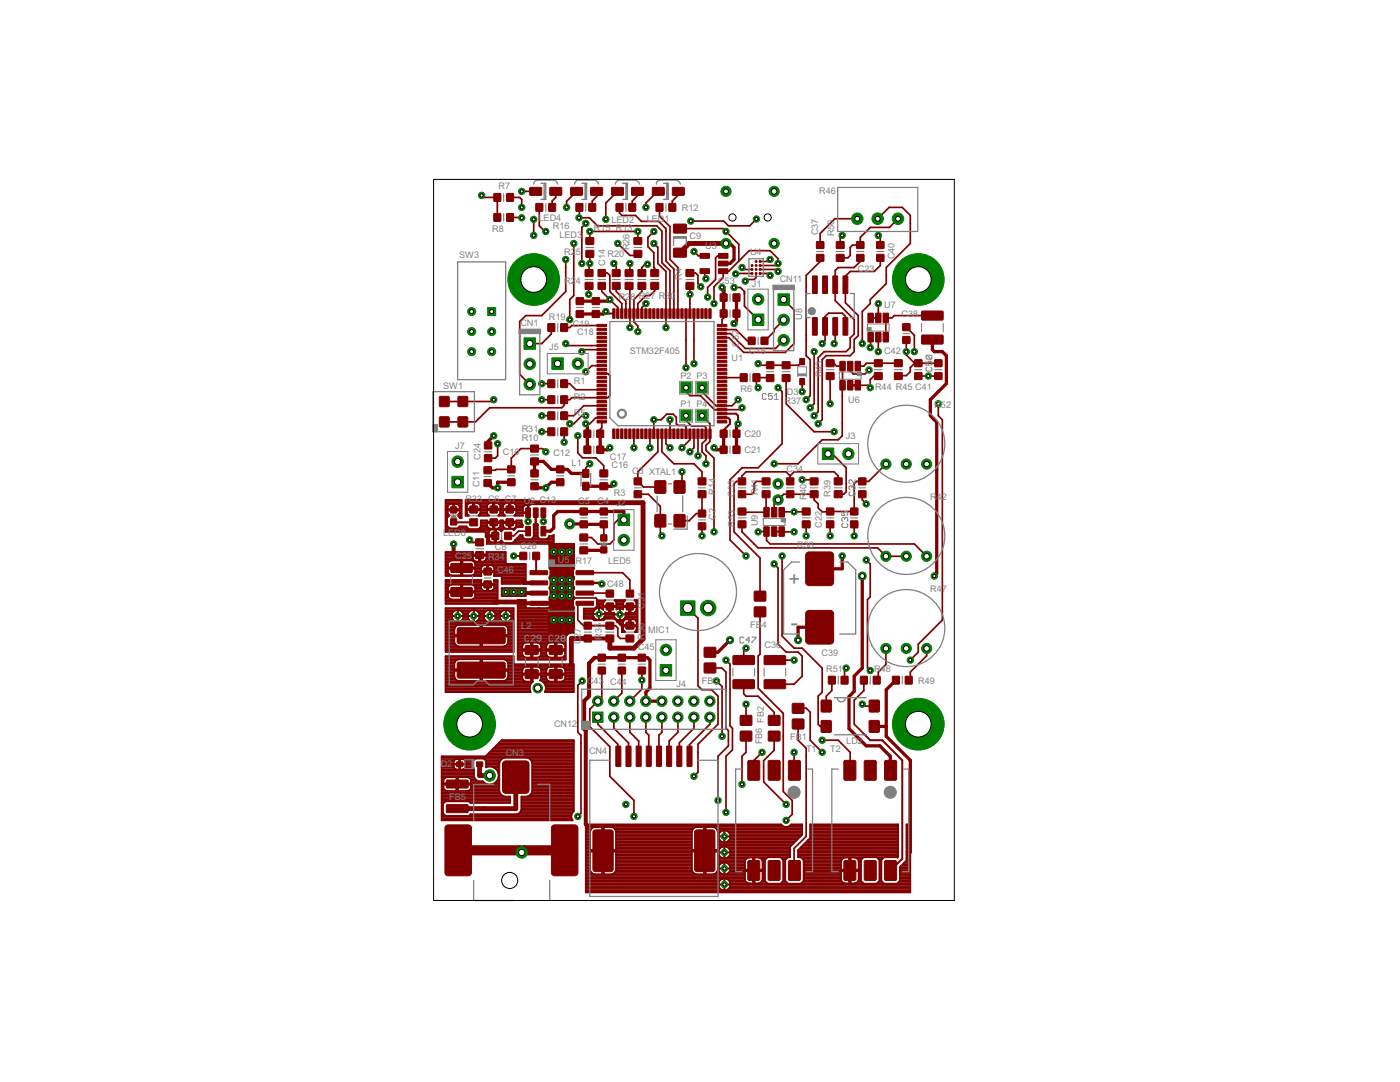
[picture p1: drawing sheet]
<svg xmlns="http://www.w3.org/2000/svg" width="279mm" height="216mm" viewBox="0 0 279 216" stroke-linecap="round" stroke-linejoin="round" font-family="sans-serif">
<defs><g id="words">
<text font-size="4.8" fill="#808080" x="157.8" y="125.7">-</text>
<text font-size="4.5" fill="#808080" x="157.3" y="116.9">+</text>
<g font-size="2" fill="#808080">
<text x="99.5" y="37.8">R7</text>
<text x="163.5" y="38.7">R46</text>
<text x="98.3" y="46.3">R8</text>
<text x="107.5" y="44.1">LED4</text>
<text x="110.4" y="45.7">R16</text>
<text x="111.6" y="47.5">LED3</text>
<text x="118.5" y="46.2">R15 R13</text>
<text x="122" y="44.6">LED2</text>
<text x="129.1" y="44.3">LED1</text>
<text x="136.1" y="42.2">R12</text>
<text x="137.6" y="47.7">C9</text>
<text x="163.3" y="47" transform="rotate(-90 163.3 47)">C37</text>
<text x="166.5" y="47.1" transform="rotate(-90 166.5 47.1)">R50</text>
<text x="91.6" y="51.5">SW3</text>
<text x="112.6" y="50.9">R2</text>
<text x="114.9" y="50.9">5</text>
<text x="120.7" y="53.1" transform="rotate(-90 120.7 53.1)">C14</text>
<text x="121.2" y="51.3">R20</text>
<text x="125.6" y="49.9" transform="rotate(-90 125.6 49.9)">R26</text>
<text x="140.7" y="49.7">U3</text>
<text x="149.7" y="51">U4</text>
<text x="178.5" y="51.8" transform="rotate(-90 178.5 51.8)">C40</text>
<text x="112.6" y="56.7">R2</text>
<text x="114.9" y="56.7">4</text>
<text x="123.5" y="59.9">R2</text>
<text x="125.8" y="59.9">8 R27 R3</text>
<text x="133.8" y="59.7">0</text>
<text x="136.1" y="55.8" transform="rotate(-90 136.1 55.8)">R4</text>
<text x="143.3" y="56.6">C53</text>
<text x="150" y="57.2">J1</text>
<text x="155.6" y="56.3">CN11</text>
<text x="171.2" y="54.3">C23</text>
<text x="103.8" y="65.1">CN1</text>
<text x="109.6" y="63.9">R19</text>
<text x="114.4" y="65.3">C19</text>
<text x="160.1" y="63.8" transform="rotate(-90 160.1 63.8)">U8</text>
<text x="176.5" y="61.4">U7</text>
<text x="179.9" y="63.3">C38</text>
<text x="109.6" y="69.8">J5</text>
<text x="115.2" y="66.9">C18</text>
<text x="125.7" y="70.6">STM32F405</text>
<text x="147.5" y="69.2" transform="rotate(-90 147.5 69.2)">C52</text>
<text x="149.5" y="70.7">C15</text>
<text x="176.5" y="70.7">C42</text>
<text x="88.4" y="77.7">SW1</text>
<text x="114.5" y="76.6">R1</text>
<text x="135.8" y="75.6">P2 P3</text>
<text x="146" y="72">U1</text>
<text x="164.1" y="75.3" transform="rotate(-90 164.1 75.3)">R43</text>
<text x="174.6" y="77.8">R44 R45 C41</text>
<text x="114.5" y="79.8">R2</text>
<text x="114.5" y="83">R5</text>
<text x="135.8" y="81.2">P1 P4</text>
<text x="147.8" y="78.3">R6</text>
<text x="156.6" y="80.6">R37</text>
<text x="157" y="78.8">D3</text>
<text x="169.3" y="80.4">U6</text>
<text x="186.5" y="81.4">R</text>
<text x="187.8" y="81.4">52</text>
<text x="90.9" y="89.5">J7</text>
<text x="104.1" y="86.2">R31</text>
<text x="104.1" y="88.1">R10</text>
<text x="148.6" y="87.3">C20</text>
<text x="168.8" y="87.7">J3</text>
<text x="95.9" y="91.7" transform="rotate(-90 95.9 91.7)">C24</text>
<text x="100.4" y="90.7">C10</text>
<text x="110.4" y="90.9">C12</text>
<text x="114.1" y="93">L1</text>
<text x="121.7" y="91.7">C17</text>
<text x="122" y="93.3">C16</text>
<text x="126.2" y="94.6">C3 XTAL1</text>
<text x="148.6" y="90.5">C21</text>
<text x="157" y="94.2">C34</text>
<text x="92.9" y="100.2">R33 C6 C7</text>
<text x="95.7" y="97.3" transform="rotate(-90 95.7 97.3)">C11</text>
<text x="104.5" y="100.6">U2 C13</text>
<text x="115.4" y="100.6">C5</text>
<text x="119.2" y="100.6">C4 J2</text>
<text x="122.5" y="98.9">R3</text>
<text x="142.8" y="98.8" transform="rotate(-90 142.8 98.8)">R14</text>
<text x="146.6" y="99.1" transform="rotate(-90 146.6 99.1)">C33</text>
<text x="151.2" y="98.9" transform="rotate(-90 151.2 98.9)">R41</text>
<text x="161" y="99.8" transform="rotate(-90 161 99.8)">R</text>
<text x="161" y="98.5" transform="rotate(-90 161 98.5)">40</text>
<text x="165.8" y="99.2" transform="rotate(-90 165.8 99.2)">R39</text>
<text x="185.7" y="99.7">R</text>
<text x="187" y="99.7">42</text>
<text x="88.4" y="106.9">LED8</text>
<text x="142.8" y="103.7" transform="rotate(-90 142.8 103.7)">C2</text>
<text x="146.7" y="105.2" transform="rotate(-90 146.7 105.2)">R53</text>
<text x="151.2" y="105" transform="rotate(-90 151.2 105)">U9</text>
<text x="164" y="105.3" transform="rotate(-90 164 105.3)">C22</text>
<text x="90.8" y="111.6">C25</text>
<text x="97.4" y="111.8">R34</text>
<text x="98.8" y="109.7">C8</text>
<text x="103.8" y="109.5">C26</text>
<text x="111.3" y="112.4">U5</text>
<text x="114.8" y="112.5">R17</text>
<text x="121.4" y="112.5">LED5</text>
<text x="159.1" y="109.3">R38</text>
<text x="99.2" y="114.4">C46</text>
<text x="121.1" y="117.1">C48</text>
<text x="185.7" y="118.1">R47</text>
<text x="104" y="125.5">L2</text>
<text x="128.6" y="121.5" transform="rotate(-90 128.6 121.5)">C31</text>
<text x="149.7" y="125.3">FB</text>
<text x="152" y="125.3">4</text>
<text x="116" y="128.6" transform="rotate(-90 116 128.6)">C</text>
<text x="116" y="127.3" transform="rotate(-90 116 127.3)">27</text>
<text x="120.1" y="127.7" transform="rotate(-90 120.1 127.7)">R35</text>
<text x="127.3" y="129.7">C45</text>
<text x="128.6" y="127.7" transform="rotate(-90 128.6 127.7)">R36</text>
<text x="129.4" y="126.3">MIC1</text>
<text x="152.6" y="129.4">C36</text>
<text x="164" y="130.9">C39</text>
<text x="117.2" y="136.5">C43</text>
<text x="121.8" y="136.6">C44</text>
<text x="135" y="137.1">J4</text>
<text x="140.1" y="136.5">FB3</text>
<text x="164.9" y="134.1">R51</text>
<text x="174.5" y="134.1">R48</text>
<text x="183.3" y="136.5">R49</text>
<text x="110.6" y="145.1">CN12</text>
<text x="152.1" y="148.5" transform="rotate(-90 152.1 148.5)">FB6 FB2</text>
<text x="157.7" y="147.7">FB1</text>
<text x="168.9" y="148.5">LD2</text>
<text x="88" y="153.1">D2</text>
<text x="100.9" y="150.9">CN3</text>
<text x="117.5" y="150.4">CN4</text>
<text x="160.9" y="150.1">T1</text>
<text x="165.7" y="150.1">T2</text>
<text x="89.6" y="159.5">FB5</text>
</g>
</g></defs>
<g fill="#800000" stroke="#800000" stroke-width=".2">
<path d="M91.4 125.3h9.2l.2 .3v2.7l-.3 .2-9.1-.1-.2-.3v-2.5z" fill-rule="evenodd"/>
<path d="M91.4 132.2h9.2l.2 .3v2.6l-.3 .2h-9.1l-.2-.4v-2.4z" fill-rule="evenodd"/>
<path d="M161 110.3l.5-.2h4.2a.69 .69 0 0 1 .7 .7v5.4a.69 .69 0 0 1-.7 .7h-4.2a.69 .69 0 0 1-.7-.7v-5.4z" fill-rule="evenodd"/>
<path d="M161 122l.5-.2h4.2a.69 .69 0 0 1 .7 .7v5.4a.69 .69 0 0 1-.7 .6h-4.2a.69 .69 0 0 1-.7-.6v-5.4z" fill-rule="evenodd"/>
<path d="M96.7 90.8h1.4v1.3h-1.4z" fill-rule="evenodd"/>
<path d="M96.7 88.2h1.4v1.3h-1.4z" fill-rule="evenodd"/>
<path d="M146.3 89h1.3v1.5h-1.3z" fill-rule="evenodd"/>
<path d="M143.8 89h1.3v1.5h-1.3z" fill-rule="evenodd"/>
<path d="M146.3 85.8h1.3v1.5h-1.3z" fill-rule="evenodd"/>
<path d="M143.8 85.8h1.3v1.5h-1.3z" fill-rule="evenodd"/>
<path d="M115 62h1.4v1.3h-1.4z" fill-rule="evenodd"/>
<path d="M115 59.4h1.4v1.4h-1.4z" fill-rule="evenodd"/>
<path d="M118.2 62h1.4v1.3h-1.4z" fill-rule="evenodd"/>
<path d="M118.2 59.4h1.4v1.4h-1.4z" fill-rule="evenodd"/>
<path d="M119.1 85.8h1.3v1.5h-1.3z" fill-rule="evenodd"/>
<path d="M116.6 85.8h1.3v1.5h-1.3z" fill-rule="evenodd"/>
<path d="M119.1 89h1.3v1.5h-1.3z" fill-rule="evenodd"/>
<path d="M116.6 89h1.3v1.5h-1.3z" fill-rule="evenodd"/>
<path d="M109.4 85.4h1.3v1.5h-1.3z" fill-rule="evenodd"/>
<path d="M111.9 85.4h1.4v1.5h-1.4z" fill-rule="evenodd"/>
<path d="M111.1 93h1.4v1.3h-1.4z" fill-rule="evenodd"/>
<path d="M111.1 95.6h1.4v1.3h-1.4z" fill-rule="evenodd"/>
<path d="M101.3 93h1.5v1.3h-1.5z" fill-rule="evenodd"/>
<path d="M101.3 95.6h1.5v1.3h-1.5z" fill-rule="evenodd"/>
<path d="M96.6 93.2h1.4v1.3h-1.4z" fill-rule="evenodd"/>
<path d="M96.6 95.7h1.4v1.4h-1.4z" fill-rule="evenodd"/>
<path d="M106 93.8h1.4v1.3h-1.4z" fill-rule="evenodd"/>
<path d="M106 96.4h1.4v1.3h-1.4z" fill-rule="evenodd"/>
<path d="M116.3 96.3h1.2v1.5h-1.2z" fill-rule="evenodd"/>
<path d="M116.3 93.7h1.2v1.5h-1.2z" fill-rule="evenodd"/>
<path d="M109.4 75.8h1.3v1.5h-1.3z" fill-rule="evenodd"/>
<path d="M111.9 75.8h1.4v1.5h-1.4z" fill-rule="evenodd"/>
<path d="M109.4 82.2h1.3v1.5h-1.3z" fill-rule="evenodd"/>
<path d="M111.9 82.2h1.4v1.5h-1.4z" fill-rule="evenodd"/>
<path d="M150.3 74.6h1.3v1.5h-1.3z" fill-rule="evenodd"/>
<path d="M147.8 74.6h1.3v1.5h-1.3z" fill-rule="evenodd"/>
<path d="M119.4 53.8h1.4v1.3h-1.4z" fill-rule="evenodd"/>
<path d="M119.4 56.4h1.4v1.3h-1.4z" fill-rule="evenodd"/>
<path d="M149.3 67.3h1.4v1.4h-1.4z" fill-rule="evenodd"/>
<path d="M151.9 67.3h1.3v1.4h-1.3z" fill-rule="evenodd"/>
<path d="M126.6 95.4h1.4v1.3h-1.4z" fill-rule="evenodd"/>
<path d="M126.6 97.9h1.4v1.4h-1.4z" fill-rule="evenodd"/>
<path d="M139.4 101.8h1.4v1.3h-1.4z" fill-rule="evenodd"/>
<path d="M139.4 104.3h1.4v1.4h-1.4z" fill-rule="evenodd"/>
<path d="M139.3 95.4h1.6v1.3h-1.6z" fill-rule="evenodd"/>
<path d="M139.3 97.9h1.6v1.4h-1.6z" fill-rule="evenodd"/>
<path d="M111.9 64.6h1.4v1.5h-1.4z" fill-rule="evenodd"/>
<path d="M109.4 64.6h1.3v1.5h-1.3z" fill-rule="evenodd"/>
<path d="M122.2 56.4h1.5v1.3h-1.5z" fill-rule="evenodd"/>
<path d="M122.2 53.8h1.5v1.3h-1.5z" fill-rule="evenodd"/>
<path d="M106.5 101.4h.9v1.8h-.9z" fill-rule="evenodd"/>
<path d="M104.9 101.4h.9v1.8h-.9z" fill-rule="evenodd"/>
<path d="M108 101.4h.9v1.8h-.9z" fill-rule="evenodd"/>
<path d="M104.9 105.1h.9v1.8h-.9z" fill-rule="evenodd"/>
<path d="M108 105.1h.9v1.8h-.9z" fill-rule="evenodd"/>
<path d="M115.8 101.4h1.4v1.3h-1.4z" fill-rule="evenodd"/>
<path d="M115.8 104h1.4v1.3h-1.4z" fill-rule="evenodd"/>
<path d="M100.7 106.2h1.4v1.4h-1.4z" fill-rule="evenodd"/>
<path d="M98.2 106.2h1.3v1.4h-1.3z" fill-rule="evenodd"/>
<path d="M119.8 101.4h1.4v1.3h-1.4z" fill-rule="evenodd"/>
<path d="M119.8 104h1.4v1.3h-1.4z" fill-rule="evenodd"/>
<path d="M101 101h1.4v1.3h-1.4z" fill-rule="evenodd"/>
<path d="M101 103.6h1.4v1.3h-1.4z" fill-rule="evenodd"/>
<path d="M97.8 101h1.4v1.3h-1.4z" fill-rule="evenodd"/>
<path d="M97.8 103.6h1.4v1.3h-1.4z" fill-rule="evenodd"/>
<path d="M119.9 106.7h1.2v1.2h-1.2z" fill-rule="evenodd"/>
<path d="M119.9 109.1h1.2v1.2h-1.2z" fill-rule="evenodd"/>
<path d="M115.7 109.1h1.6v1.4h-1.6z" fill-rule="evenodd"/>
<path d="M115.7 106.6h1.6v1.3h-1.6z" fill-rule="evenodd"/>
<path d="M130.2 37.4h2.3v1.5h-2.3z" fill-rule="evenodd"/>
<path d="M134.2 37.4h2.3v1.5h-2.3z" fill-rule="evenodd"/>
<path d="M122.1 37.4h2.3v1.5h-2.3z" fill-rule="evenodd"/>
<path d="M126.1 37.4h2.3v1.5h-2.3z" fill-rule="evenodd"/>
<path d="M113.9 37.4h2.3v1.5h-2.3z" fill-rule="evenodd"/>
<path d="M117.9 37.4h2.3v1.5h-2.3z" fill-rule="evenodd"/>
<path d="M105.8 37.4h2.3v1.5h-2.3z" fill-rule="evenodd"/>
<path d="M109.8 37.4h2.3v1.5h-2.3z" fill-rule="evenodd"/>
<path d="M130.9 40.6h1.4v1.5h-1.4z" fill-rule="evenodd"/>
<path d="M133.5 40.6h1.3v1.5h-1.3z" fill-rule="evenodd"/>
<path d="M123 40.6h1.3v1.5h-1.3z" fill-rule="evenodd"/>
<path d="M125.5 40.6h1.3v1.5h-1.3z" fill-rule="evenodd"/>
<path d="M115 40.6h1.3v1.5h-1.3z" fill-rule="evenodd"/>
<path d="M117.5 40.6h1.4v1.5h-1.4z" fill-rule="evenodd"/>
<path d="M107 40.6h1.3v1.5h-1.3z" fill-rule="evenodd"/>
<path d="M109.5 40.6h1.4v1.5h-1.4z" fill-rule="evenodd"/>
<path d="M105.8 120h3.4l.1 .7-3.4 .1z" fill-rule="evenodd"/>
<path d="M105.8 118l3.4-.1 .1 .7-3.4 .1z" fill-rule="evenodd"/>
<path d="M105.8 115.9h3.4l.1 .7-3.4 .1z" fill-rule="evenodd"/>
<path d="M105.8 113.9h3.4l.1 .7-3.4 .1z" fill-rule="evenodd"/>
<path d="M115 120h3.4l.1 .7-3.5 .1z" fill-rule="evenodd"/>
<path d="M115 118l3.4-.1 .1 .7-3.5 .1z" fill-rule="evenodd"/>
<path d="M115 115.9h3.4l.1 .7-3.5 .1z" fill-rule="evenodd"/>
<path d="M115 113.9h3.4l.1 .7-3.5 .1z" fill-rule="evenodd"/>
<path d="M109.9 113.6l.5-.2h3.5a.59 .59 0 0 1 .6 .6v6.7a.59 .59 0 0 1-.6 .5h-3.5a.59 .59 0 0 1-.6-.5v-6.7z" fill-rule="evenodd"/>
<path d="M127.3 53.8h1.6v1.3h-1.6z" fill-rule="evenodd"/>
<path d="M127.3 56.4h1.6v1.3h-1.6z" fill-rule="evenodd"/>
<path d="M124.8 53.8h1.5v1.3h-1.5z" fill-rule="evenodd"/>
<path d="M124.8 56.4h1.5v1.3h-1.5z" fill-rule="evenodd"/>
<path d="M129.9 53.8h1.5v1.3h-1.5z" fill-rule="evenodd"/>
<path d="M129.9 56.4h1.5v1.3h-1.5z" fill-rule="evenodd"/>
<path d="M143.4 52.1h1.9v.9h-1.9z" fill-rule="evenodd"/>
<path d="M143.4 50.6h1.9v.9h-1.9z" fill-rule="evenodd"/>
<path d="M143.4 53.7h1.9v.9h-1.9z" fill-rule="evenodd"/>
<path d="M139.7 50.6h1.9v.9h-1.9z" fill-rule="evenodd"/>
<path d="M139.7 53.7h1.9v.9h-1.9z" fill-rule="evenodd"/>
<path d="M117 47.4h1.5v1.4h-1.5z" fill-rule="evenodd"/>
<path d="M117 50h1.5v1.3h-1.5z" fill-rule="evenodd"/>
<path d="M126.5 50h1.5v1.3h-1.5z" fill-rule="evenodd"/>
<path d="M126.5 47.4h1.5v1.4h-1.5z" fill-rule="evenodd"/>
<path d="M134.5 44.8h2.4v1.7h-2.4z" fill-rule="evenodd"/>
<path d="M134.5 49.6h2.4v1.7h-2.4z" fill-rule="evenodd"/>
<path d="M116.8 53.8h1.5v1.3h-1.5z" fill-rule="evenodd"/>
<path d="M116.8 56.4h1.5v1.3h-1.5z" fill-rule="evenodd"/>
<path d="M106.3 110.2h1.4v1.4h-1.4z" fill-rule="evenodd"/>
<path d="M103.8 110.2h1.3v1.4h-1.3z" fill-rule="evenodd"/>
<path d="M116.6 126.7h1.4v1.4h-1.4z" fill-rule="evenodd"/>
<path d="M116.6 124.2h1.4v1.3h-1.4z" fill-rule="evenodd"/>
<path d="M121 126.7h1.5v1.4h-1.5z" fill-rule="evenodd"/>
<path d="M121 124.2h1.5v1.3h-1.5z" fill-rule="evenodd"/>
<path d="M125 126.7h1.5v1.4h-1.5z" fill-rule="evenodd"/>
<path d="M125 124.2h1.5v1.3h-1.5z" fill-rule="evenodd"/>
<path d="M125 117.8h1.4v1.3h-1.4z" fill-rule="evenodd"/>
<path d="M125 120.3h1.4v1.4h-1.4z" fill-rule="evenodd"/>
<path d="M95 110.1h1.5v1.3h-1.5z" fill-rule="evenodd"/>
<path d="M95 107.6h1.5v1.3h-1.5z" fill-rule="evenodd"/>
<path d="M90 112.5l4.1-.1 .2 .2v1.4l-.2 .2h-3.9l-.2-.2z" fill-rule="evenodd"/>
<path d="M90 117.3l4.1-.1 .2 .2v1.4l-.2 .2h-3.9l-.2-.2z" fill-rule="evenodd"/>
<path d="M157 95.4h1.4v1.3h-1.4z" fill-rule="evenodd"/>
<path d="M157 97.9h1.4v1.4h-1.4z" fill-rule="evenodd"/>
<path d="M166.5 95.4h1.5v1.3h-1.5z" fill-rule="evenodd"/>
<path d="M166.5 97.9h1.5v1.4h-1.5z" fill-rule="evenodd"/>
<path d="M161.7 95.4h1.5v1.3h-1.5z" fill-rule="evenodd"/>
<path d="M161.7 97.9h1.5v1.4h-1.5z" fill-rule="evenodd"/>
<path d="M160.1 101.4h1.5v1.3h-1.5z" fill-rule="evenodd"/>
<path d="M160.1 104h1.5v1.3h-1.5z" fill-rule="evenodd"/>
<path d="M163 50.8h1.4v1.3h-1.4z" fill-rule="evenodd"/>
<path d="M163 48.2h1.4v1.4h-1.4z" fill-rule="evenodd"/>
<path d="M175 50.8h1.4v1.3h-1.4z" fill-rule="evenodd"/>
<path d="M175 48.2h1.4v1.4h-1.4z" fill-rule="evenodd"/>
<path d="M166.9 48.2h1.5v1.4h-1.5z" fill-rule="evenodd"/>
<path d="M166.9 50.8h1.5v1.3h-1.5z" fill-rule="evenodd"/>
<path d="M93.8 101h1.5v1.3h-1.5z" fill-rule="evenodd"/>
<path d="M93.8 103.6h1.5v1.3h-1.5z" fill-rule="evenodd"/>
<path d="M89.9 101.2h1.2v1.1h-1.2z" fill-rule="evenodd"/>
<path d="M89.9 103.6h1.2v1.1h-1.2z" fill-rule="evenodd"/>
<path d="M163.9 139.8l.2-.1h1.6l.2 .1v2l-.1 .3h-1.7l-.2-.1z" fill-rule="evenodd"/>
<path d="M163.9 143.9l.2-.2h1.6l.2 .2v2l-.1 .2-1.7 .1-.2-.2z" fill-rule="evenodd"/>
<path d="M173.5 143.9l.2-.2h1.6l.2 .2v2l-.1 .2-1.7 .1-.2-.2z" fill-rule="evenodd"/>
<path d="M173.5 139.8l.2-.1h1.6l.2 .1v2l-.1 .3h-1.7l-.2-.1z" fill-rule="evenodd"/>
<path d="M165.3 135h1.4v1.5h-1.4z" fill-rule="evenodd"/>
<path d="M167.9 135h1.3v1.5h-1.3z" fill-rule="evenodd"/>
<path d="M122.3 85.6l.4 .1v1.8l-.4-.1z" fill-rule="evenodd"/>
<path d="M123.1 85.6l.4 .1v1.8l-.4-.1z" fill-rule="evenodd"/>
<path d="M123.9 85.6l.4 .1v1.8l-.4-.1z" fill-rule="evenodd"/>
<path d="M124.7 85.6l.4 .1v1.8l-.4-.1z" fill-rule="evenodd"/>
<path d="M125.5 85.6l.4 .1v1.8l-.4-.1z" fill-rule="evenodd"/>
<path d="M126.3 85.6l.4 .1v1.8l-.4-.1z" fill-rule="evenodd"/>
<path d="M127.1 85.6l.4 .1v1.8l-.4-.1z" fill-rule="evenodd"/>
<path d="M127.9 85.6l.4 .1v1.8l-.4-.1z" fill-rule="evenodd"/>
<path d="M128.7 85.6l.4 .1v1.8l-.4-.1z" fill-rule="evenodd"/>
<path d="M129.5 85.6l.4 .1v1.8l-.4-.1z" fill-rule="evenodd"/>
<path d="M130.3 85.6l.4 .1v1.8l-.4-.1z" fill-rule="evenodd"/>
<path d="M131.1 85.6l.4 .1v1.8l-.4-.1z" fill-rule="evenodd"/>
<path d="M131.9 85.6l.4 .1v1.8l-.4-.1z" fill-rule="evenodd"/>
<path d="M132.7 85.6l.4 .1v1.8l-.4-.1z" fill-rule="evenodd"/>
<path d="M133.5 85.6l.4 .1v1.8l-.4-.1z" fill-rule="evenodd"/>
<path d="M134.3 85.6l.4 .1v1.8l-.4-.1z" fill-rule="evenodd"/>
<path d="M135.1 85.6l.4 .1v1.8l-.4-.1z" fill-rule="evenodd"/>
<path d="M135.9 85.6l.4 .1v1.8l-.4-.1z" fill-rule="evenodd"/>
<path d="M136.7 85.6l.4 .1v1.8l-.4-.1z" fill-rule="evenodd"/>
<path d="M137.5 85.6l.4 .1v1.8l-.4-.1z" fill-rule="evenodd"/>
<path d="M138.3 85.6l.4 .1v1.8l-.4-.1z" fill-rule="evenodd"/>
<path d="M139.1 85.6l.4 .1v1.8l-.4-.1z" fill-rule="evenodd"/>
<path d="M139.9 85.6l.4 .1v1.8l-.4-.1z" fill-rule="evenodd"/>
<path d="M140.7 85.6l.4 .1v1.8l-.4-.1z" fill-rule="evenodd"/>
<path d="M141.5 85.6l.4 .1v1.8l-.4-.1z" fill-rule="evenodd"/>
<path d="M143.2 83.9h1.8l.1 .4-1.9 .1z" fill-rule="evenodd"/>
<path d="M143.2 83.1h1.8l.1 .4-1.9 .1z" fill-rule="evenodd"/>
<path d="M143.2 82.3h1.8l.1 .4-1.9 .1z" fill-rule="evenodd"/>
<path d="M143.2 81.5h1.8l.1 .4-1.9 .1z" fill-rule="evenodd"/>
<path d="M143.2 80.7h1.8l.1 .4-1.9 .1z" fill-rule="evenodd"/>
<path d="M143.2 79.9h1.8l.1 .4-1.9 .1z" fill-rule="evenodd"/>
<path d="M143.2 79.1h1.8l.1 .4-1.9 .1z" fill-rule="evenodd"/>
<path d="M143.2 78.3h1.8l.1 .4-1.9 .1z" fill-rule="evenodd"/>
<path d="M143.2 77.6l1.8-.1 .1 .4-1.9 .1z" fill-rule="evenodd"/>
<path d="M143.2 76.7h1.8l.1 .4-1.9 .1z" fill-rule="evenodd"/>
<path d="M143.2 75.9h1.8l.1 .4-1.9 .1z" fill-rule="evenodd"/>
<path d="M143.2 75.1h1.8l.1 .4-1.9 .1z" fill-rule="evenodd"/>
<path d="M143.2 74.3h1.8l.1 .4-1.9 .1z" fill-rule="evenodd"/>
<path d="M143.2 73.6l1.8-.1 .1 .4-1.9 .1z" fill-rule="evenodd"/>
<path d="M143.2 72.7h1.8l.1 .4-1.9 .1z" fill-rule="evenodd"/>
<path d="M143.2 71.9h1.8l.1 .4-1.9 .1z" fill-rule="evenodd"/>
<path d="M143.2 71.1h1.8l.1 .4-1.9 .1z" fill-rule="evenodd"/>
<path d="M143.2 70.4l1.8-.1 .1 .4-1.9 .1z" fill-rule="evenodd"/>
<path d="M143.2 69.5h1.8l.1 .4-1.9 .1z" fill-rule="evenodd"/>
<path d="M143.2 68.7h1.8l.1 .4-1.9 .1z" fill-rule="evenodd"/>
<path d="M143.2 67.9h1.8l.1 .4-1.9 .1z" fill-rule="evenodd"/>
<path d="M143.2 67.2l1.8-.1 .1 .4-1.9 .1z" fill-rule="evenodd"/>
<path d="M143.2 66.4l1.8-.1 .1 .4-1.9 .1z" fill-rule="evenodd"/>
<path d="M143.2 65.5h1.8l.1 .4-1.9 .1z" fill-rule="evenodd"/>
<path d="M143.2 64.7h1.8l.1 .4-1.9 .1z" fill-rule="evenodd"/>
<path d="M141.5 61.6l.4 .1v1.8h-.4z" fill-rule="evenodd"/>
<path d="M140.7 61.6l.4 .1v1.8h-.4z" fill-rule="evenodd"/>
<path d="M139.9 61.6l.4 .1v1.8h-.4z" fill-rule="evenodd"/>
<path d="M139.1 61.6l.4 .1v1.8h-.4z" fill-rule="evenodd"/>
<path d="M138.3 61.6l.4 .1v1.8h-.4z" fill-rule="evenodd"/>
<path d="M137.5 61.6l.4 .1v1.8h-.4z" fill-rule="evenodd"/>
<path d="M136.7 61.6l.4 .1v1.8h-.4z" fill-rule="evenodd"/>
<path d="M135.9 61.6l.4 .1v1.8h-.4z" fill-rule="evenodd"/>
<path d="M135.1 61.6l.4 .1v1.8h-.4z" fill-rule="evenodd"/>
<path d="M134.3 61.6l.4 .1v1.8h-.4z" fill-rule="evenodd"/>
<path d="M133.5 61.6l.4 .1v1.8h-.4z" fill-rule="evenodd"/>
<path d="M132.7 61.6l.4 .1v1.8h-.4z" fill-rule="evenodd"/>
<path d="M131.9 61.6l.4 .1v1.8h-.4z" fill-rule="evenodd"/>
<path d="M131.1 61.6l.4 .1v1.8h-.4z" fill-rule="evenodd"/>
<path d="M130.3 61.6l.4 .1v1.8h-.4z" fill-rule="evenodd"/>
<path d="M129.5 61.6l.4 .1v1.8h-.4z" fill-rule="evenodd"/>
<path d="M128.7 61.6l.4 .1v1.8h-.4z" fill-rule="evenodd"/>
<path d="M127.9 61.6l.4 .1v1.8h-.4z" fill-rule="evenodd"/>
<path d="M127.1 61.6l.4 .1v1.8h-.4z" fill-rule="evenodd"/>
<path d="M126.3 61.6l.4 .1v1.8h-.4z" fill-rule="evenodd"/>
<path d="M125.5 61.6l.4 .1v1.8h-.4z" fill-rule="evenodd"/>
<path d="M124.7 61.6l.4 .1v1.8h-.4z" fill-rule="evenodd"/>
<path d="M123.9 61.6l.4 .1v1.8h-.4z" fill-rule="evenodd"/>
<path d="M123.1 61.6l.4 .1v1.8h-.4z" fill-rule="evenodd"/>
<path d="M122.3 61.6l.4 .1v1.8h-.4z" fill-rule="evenodd"/>
<path d="M119.2 64.7h1.8l.1 .4-1.9 .1z" fill-rule="evenodd"/>
<path d="M119.2 65.5h1.8l.1 .4-1.9 .1z" fill-rule="evenodd"/>
<path d="M119.2 66.4l1.8-.1 .1 .4-1.9 .1z" fill-rule="evenodd"/>
<path d="M119.2 67.2l1.8-.1 .1 .4-1.9 .1z" fill-rule="evenodd"/>
<path d="M119.2 67.9h1.8l.1 .4-1.9 .1z" fill-rule="evenodd"/>
<path d="M119.2 68.7h1.8l.1 .4-1.9 .1z" fill-rule="evenodd"/>
<path d="M119.2 69.5h1.8l.1 .4-1.9 .1z" fill-rule="evenodd"/>
<path d="M119.2 70.4l1.8-.1 .1 .4-1.9 .1z" fill-rule="evenodd"/>
<path d="M119.2 71.1h1.8l.1 .4-1.9 .1z" fill-rule="evenodd"/>
<path d="M119.2 71.9h1.8l.1 .4-1.9 .1z" fill-rule="evenodd"/>
<path d="M119.2 72.7h1.8l.1 .4-1.9 .1z" fill-rule="evenodd"/>
<path d="M119.2 73.6l1.8-.1 .1 .4-1.9 .1z" fill-rule="evenodd"/>
<path d="M119.2 74.3h1.8l.1 .4-1.9 .1z" fill-rule="evenodd"/>
<path d="M119.2 75.1h1.8l.1 .4-1.9 .1z" fill-rule="evenodd"/>
<path d="M119.2 75.9h1.8l.1 .4-1.9 .1z" fill-rule="evenodd"/>
<path d="M119.2 76.7h1.8l.1 .4-1.9 .1z" fill-rule="evenodd"/>
<path d="M119.2 77.6l1.8-.1 .1 .4-1.9 .1z" fill-rule="evenodd"/>
<path d="M119.2 78.3h1.8l.1 .4-1.9 .1z" fill-rule="evenodd"/>
<path d="M119.2 79.1h1.8l.1 .4-1.9 .1z" fill-rule="evenodd"/>
<path d="M119.2 79.9h1.8l.1 .4-1.9 .1z" fill-rule="evenodd"/>
<path d="M119.2 80.7h1.8l.1 .4-1.9 .1z" fill-rule="evenodd"/>
<path d="M119.2 81.5h1.8l.1 .4-1.9 .1z" fill-rule="evenodd"/>
<path d="M119.2 82.3h1.8l.1 .4-1.9 .1z" fill-rule="evenodd"/>
<path d="M119.2 83.1h1.8l.1 .4-1.9 .1z" fill-rule="evenodd"/>
<path d="M119.2 83.9h1.8l.1 .4-1.9 .1z" fill-rule="evenodd"/>
<path d="M137.1 148.9h.9l.1 .1v3.8l-.1 .1h-.8l-.1-.1z" fill-rule="evenodd"/>
<path d="M135.1 148.9h.9l.1 .1v3.8l-.1 .1h-.8l-.1-.1z" fill-rule="evenodd"/>
<path d="M133.1 148.9h.8l.1 .1v3.8l-.1 .1h-.7l-.2-.1z" fill-rule="evenodd"/>
<path d="M131 148.9h.9l.1 .1v3.8l-.1 .1h-.8l-.1-.1z" fill-rule="evenodd"/>
<path d="M129 148.9h.9l.1 .1v3.8l-.1 .1h-.8l-.1-.1z" fill-rule="evenodd"/>
<path d="M127 148.9h.8l.2 .1v3.8l-.2 .1h-.7l-.1-.1z" fill-rule="evenodd"/>
<path d="M125 148.9h.8l.1 .1v3.8l-.1 .1h-.7l-.2-.1z" fill-rule="evenodd"/>
<path d="M122.9 148.9h.9l.1 .1v3.8l-.1 .1h-.8l-.1-.1z" fill-rule="evenodd"/>
<path d="M138.7 165.8l.4-.2h3.1l.4 .2 .1 7.6-.3 .5h-3.3l-.4-.2z" fill-rule="evenodd"/>
<path d="M118.4 165.8l.4-.2h3.1l.4 .2 .1 7.6-.3 .5h-3.3l-.4-.2z" fill-rule="evenodd"/>
<path d="M136.9 53.8h1.5v1.3h-1.5z" fill-rule="evenodd"/>
<path d="M136.9 56.4h1.5v1.3h-1.5z" fill-rule="evenodd"/>
<path d="M147.4 95.4h1.4v1.3h-1.4z" fill-rule="evenodd"/>
<path d="M147.4 97.9h1.4v1.4h-1.4z" fill-rule="evenodd"/>
<path d="M89 164.8l.5-.2h3.9a.64 .64 0 0 1 .7 .6v8.9a.64 .64 0 0 1-.7 .7h-3.9a.64 .64 0 0 1-.7-.7v-8.9z" fill-rule="evenodd"/>
<path d="M100.5 152l.4-.2h4a.65 .65 0 0 1 .7 .7v5.2a.65 .65 0 0 1-.7 .6h-4a.65 .65 0 0 1-.6-.6v-5.2z" fill-rule="evenodd"/>
<path d="M110.2 164.8l.5-.2h4a.64 .64 0 0 1 .6 .6v8.9a.64 .64 0 0 1-.6 .7h-4a.64 .64 0 0 1-.7-.7v-8.9z" fill-rule="evenodd"/>
<path d="M173.2 66.4h1.1v1.8h-1.1z" fill-rule="evenodd"/>
<path d="M173.2 62.5h1.1v1.8h-1.1z" fill-rule="evenodd"/>
<path d="M174.8 62.5h1v1.8h-1z" fill-rule="evenodd"/>
<path d="M176.3 62.5h1v1.8h-1z" fill-rule="evenodd"/>
<path d="M174.8 66.4h1v1.8h-1z" fill-rule="evenodd"/>
<path d="M176.3 66.4h1v1.8h-1z" fill-rule="evenodd"/>
<path d="M170.7 72.1h1v1.9h-1z" fill-rule="evenodd"/>
<path d="M170.7 76h1v1.8h-1z" fill-rule="evenodd"/>
<path d="M169.2 76h1v1.8h-1z" fill-rule="evenodd"/>
<path d="M167.6 76h1.1v1.8h-1.1z" fill-rule="evenodd"/>
<path d="M169.2 72.1h1v1.9h-1z" fill-rule="evenodd"/>
<path d="M167.6 72.1h1.1v1.9h-1.1z" fill-rule="evenodd"/>
<path d="M174.5 71.8h1.5v1.3h-1.5z" fill-rule="evenodd"/>
<path d="M174.5 74.4h1.5v1.3h-1.5z" fill-rule="evenodd"/>
<path d="M178.5 71.8h1.5v1.3h-1.5z" fill-rule="evenodd"/>
<path d="M178.5 74.4h1.5v1.3h-1.5z" fill-rule="evenodd"/>
<path d="M164.9 71.8h1.5v1.3h-1.5z" fill-rule="evenodd"/>
<path d="M164.9 74.4h1.5v1.3h-1.5z" fill-rule="evenodd"/>
<path d="M184 62.1h4l.2 .2v1.4l-.2 .2h-3.9l-.2-.2z" fill-rule="evenodd"/>
<path d="M184 66.9l4-.1 .2 .3v1.3l-.2 .3h-3.9l-.2-.3z" fill-rule="evenodd"/>
<path d="M174.3 135h1.3v1.5h-1.3z" fill-rule="evenodd"/>
<path d="M171.7 135h1.4v1.5h-1.4z" fill-rule="evenodd"/>
<path d="M178.1 135h1.4v1.5h-1.4z" fill-rule="evenodd"/>
<path d="M180.7 135h1.3v1.5h-1.3z" fill-rule="evenodd"/>
<path d="M152.5 130.9l4.1-.1 .2 .2v1.4l-.2 .2h-3.9l-.2-.2z" fill-rule="evenodd"/>
<path d="M152.5 135.7l4.1-.1 .2 .2v1.4l-.2 .2h-3.9l-.2-.2z" fill-rule="evenodd"/>
<path d="M165 104h1.4v1.3h-1.4z" fill-rule="evenodd"/>
<path d="M165 101.4h1.4v1.3h-1.4z" fill-rule="evenodd"/>
<path d="M171 50.8h1.4v1.3h-1.4z" fill-rule="evenodd"/>
<path d="M171 48.2h1.4v1.4h-1.4z" fill-rule="evenodd"/>
<path d="M182.6 74.4h1.4v1.3h-1.4z" fill-rule="evenodd"/>
<path d="M182.6 71.8h1.4v1.3h-1.4z" fill-rule="evenodd"/>
<path d="M180.2 64.6h1.4v1.3h-1.4z" fill-rule="evenodd"/>
<path d="M180.2 67.2h1.4v1.3h-1.4z" fill-rule="evenodd"/>
<path d="M158.2 143.5h2.2v1.9h-2.2z" fill-rule="evenodd"/>
<path d="M158.2 140.4h2.2v1.9h-2.2z" fill-rule="evenodd"/>
<path d="M153.4 142.8h2.2v1.9h-2.2z" fill-rule="evenodd"/>
<path d="M153.4 145.9h2.2v1.9h-2.2z" fill-rule="evenodd"/>
<path d="M140.6 129.2h2.2v1.9h-2.2z" fill-rule="evenodd"/>
<path d="M140.6 132.3h2.2v1.9h-2.2z" fill-rule="evenodd"/>
<path d="M150.6 121.1h2.2v1.9h-2.2z" fill-rule="evenodd"/>
<path d="M150.6 118h2.2v1.9h-2.2z" fill-rule="evenodd"/>
<path d="M89.1 160.6l4.1-.1 .2 .3v1.2l-.2 .2h-3.9l-.2-.2z" fill-rule="evenodd"/>
<path d="M89.1 155.7l4.1-.1 .2 .2v1.2l-.2 .2h-3.9l-.2-.2z" fill-rule="evenodd"/>
<path d="M147.8 142.8h2.2v1.9h-2.2z" fill-rule="evenodd"/>
<path d="M147.8 145.9h2.2v1.9h-2.2z" fill-rule="evenodd"/>
<path d="M119.4 133.1h1.4v1.4h-1.4z" fill-rule="evenodd"/>
<path d="M119.4 130.6h1.4v1.3h-1.4z" fill-rule="evenodd"/>
<path d="M123.4 133.1h1.4v1.4h-1.4z" fill-rule="evenodd"/>
<path d="M123.4 130.6h1.4v1.3h-1.4z" fill-rule="evenodd"/>
<path d="M127.4 133.1h1.4v1.4h-1.4z" fill-rule="evenodd"/>
<path d="M127.4 130.6h1.4v1.3h-1.4z" fill-rule="evenodd"/>
<path d="M164.2 63.4l.9 .1v3.3l-.1 .1-.8-.1z" fill-rule="evenodd"/>
<path d="M164.2 55.1l.9 .1v3.3l-.1 .1-.8-.1z" fill-rule="evenodd"/>
<path d="M162.2 63.4l.9 .1v3.3l-.1 .1-.9-.1z" fill-rule="evenodd"/>
<path d="M166.2 63.4l1 .1v3.3l-.1 .1-.9-.1z" fill-rule="evenodd"/>
<path d="M168.3 63.4l.9 .1v3.3l-.1 .1-.9-.1z" fill-rule="evenodd"/>
<path d="M162.2 55.1l.9 .1v3.3l-.1 .1-.9-.1z" fill-rule="evenodd"/>
<path d="M166.2 55.1l1 .1v3.3l-.1 .1-.9-.1z" fill-rule="evenodd"/>
<path d="M168.3 55.1l.9 .1v3.3l-.1 .1-.9-.1z" fill-rule="evenodd"/>
<path d="M157.4 151.9l.2-.2h1.8l.3 .2v3.5l-.1 .3h-2l-.2-.1z" fill-rule="evenodd"/>
<path d="M153.3 151.9l.3-.2h1.8l.3 .2v3.5l-.1 .3h-2l-.3-.1z" fill-rule="evenodd"/>
<path d="M149.3 151.9l.2-.2h1.8l.3 .2v3.5l-.1 .3h-2l-.2-.1z" fill-rule="evenodd"/>
<path d="M149.3 171.9l.2-.2h1.8l.3 .2v3.5l-.1 .2-2 .1-.2-.2z" fill-rule="evenodd"/>
<path d="M153.3 171.9l.3-.2h1.8l.3 .2v3.5l-.1 .2-2 .1-.3-.2z" fill-rule="evenodd"/>
<path d="M157.4 171.9l.2-.2h1.8l.3 .2v3.5l-.1 .2-2 .1-.2-.2z" fill-rule="evenodd"/>
<path d="M176.6 151.9l.2-.2h1.8l.3 .2v3.5l-.1 .3h-2l-.2-.1z" fill-rule="evenodd"/>
<path d="M172.5 151.9l.3-.2h1.8l.2 .2 .1 3.5-.2 .3h-1.9l-.3-.1z" fill-rule="evenodd"/>
<path d="M168.4 151.9l.3-.2h1.8l.3 .2v3.5l-.1 .3h-2l-.3-.1z" fill-rule="evenodd"/>
<path d="M168.4 171.9l.3-.2h1.8l.3 .2v3.5l-.1 .2-2 .1-.3-.2z" fill-rule="evenodd"/>
<path d="M172.5 171.9l.3-.2h1.8l.2 .2 .1 3.5-.2 .2-1.9 .1-.3-.2z" fill-rule="evenodd"/>
<path d="M176.6 171.9l.2-.2h1.8l.3 .2v3.5l-.1 .2-2 .1-.2-.2z" fill-rule="evenodd"/>
<path d="M96.6 113.4h1.4v1.3h-1.4z" fill-rule="evenodd"/>
<path d="M96.6 115.9h1.4v1.4h-1.4z" fill-rule="evenodd"/>
<path d="M105.9 91.4h1.5v1.3h-1.5z" fill-rule="evenodd"/>
<path d="M105.9 88.8h1.5v1.4h-1.5z" fill-rule="evenodd"/>
<path d="M95.1 152.1h1.2v.9h-1.2z" fill-rule="evenodd"/>
<path d="M91.1 152.1h1.2v.9h-1.2z" fill-rule="evenodd"/>
<path d="M146.3 130.9l4.1-.1 .2 .2v1.4l-.2 .2h-3.9l-.2-.2z" fill-rule="evenodd"/>
<path d="M146.3 135.7l4.1-.1 .2 .2v1.4l-.2 .2h-3.9l-.2-.2z" fill-rule="evenodd"/>
<path d="M121 117.8h1.4v1.3h-1.4z" fill-rule="evenodd"/>
<path d="M121 120.3h1.4v1.4h-1.4z" fill-rule="evenodd"/>
<path d="M109.7 133.7h2.5v1.7h-2.5z" fill-rule="evenodd"/>
<path d="M109.7 128.9h2.5v1.7h-2.5z" fill-rule="evenodd"/>
<path d="M104.9 133.7h2.5v1.7h-2.5z" fill-rule="evenodd"/>
<path d="M104.9 128.9h2.5v1.7h-2.5z" fill-rule="evenodd"/>
<path d="M155.5 101.3h1v1.8h-1z" fill-rule="evenodd"/>
<path d="M155.5 105.2h1v1.8h-1z" fill-rule="evenodd"/>
<path d="M154 105.2h1v1.8h-1z" fill-rule="evenodd"/>
<path d="M152.5 105.2h1v1.8h-1z" fill-rule="evenodd"/>
<path d="M154 101.3h1v1.8h-1z" fill-rule="evenodd"/>
<path d="M152.5 101.3h1v1.8h-1z" fill-rule="evenodd"/>
<path d="M152.1 95.4h1.5v1.3h-1.5z" fill-rule="evenodd"/>
<path d="M152.1 97.9h1.5v1.4h-1.5z" fill-rule="evenodd"/>
<path d="M147.3 101.4h1.5v1.3h-1.5z" fill-rule="evenodd"/>
<path d="M147.3 104h1.5v1.3h-1.5z" fill-rule="evenodd"/>
<path d="M171.4 97.9h1.4v1.4h-1.4z" fill-rule="evenodd"/>
<path d="M171.4 95.4h1.4v1.3h-1.4z" fill-rule="evenodd"/>
<path d="M169.8 104h1.4v1.3h-1.4z" fill-rule="evenodd"/>
<path d="M169.8 101.4h1.4v1.3h-1.4z" fill-rule="evenodd"/>
<path d="M186.6 74.4h1.4v1.3h-1.4z" fill-rule="evenodd"/>
<path d="M186.6 71.8h1.4v1.3h-1.4z" fill-rule="evenodd"/>
<path d="M156.1 74.8h1.5v1.3h-1.5z" fill-rule="evenodd"/>
<path d="M156.1 72.2h1.5v1.3h-1.5z" fill-rule="evenodd"/>
<path d="M159.6 75.6h.9v1.2h-.9z" fill-rule="evenodd"/>
<path d="M159.6 71.6h.9v1.2h-.9z" fill-rule="evenodd"/>
<path d="M153 72.2h1.4v1.3h-1.4z" fill-rule="evenodd"/>
<path d="M153 74.8h1.4v1.3h-1.4z" fill-rule="evenodd"/>
<path d="M143.8 61.9h1.3v1.4h-1.3z" fill-rule="evenodd"/>
<path d="M146.3 61.9h1.3v1.4h-1.3z" fill-rule="evenodd"/>
<path d="M143.8 58.7h1.3v1.4h-1.3z" fill-rule="evenodd"/>
<path d="M146.3 58.7h1.3v1.4h-1.3z" fill-rule="evenodd"/>
<path d="M87.7 83.2h1.9v1.9h-1.9z" fill-rule="evenodd"/>
<path d="M91.4 83.2h1.9v1.9h-1.9z" fill-rule="evenodd"/>
<path d="M91.4 79.2h1.9v1.9h-1.9z" fill-rule="evenodd"/>
<path d="M87.7 79.2h1.9v1.9h-1.9z" fill-rule="evenodd"/>
<path d="M109.4 79h1.3v1.5h-1.3z" fill-rule="evenodd"/>
<path d="M111.9 79h1.4v1.5h-1.4z" fill-rule="evenodd"/>
<path d="M119.7 96.4h1.6v1.3h-1.6z" fill-rule="evenodd"/>
<path d="M119.7 93.8h1.6v1.3h-1.6z" fill-rule="evenodd"/>
<path d="M101.1 38.6h1.4v1.5h-1.4z" fill-rule="evenodd"/>
<path d="M98.6 38.6h1.3v1.5h-1.3z" fill-rule="evenodd"/>
<path d="M101.1 42.6h1.4v1.5h-1.4z" fill-rule="evenodd"/>
<path d="M98.6 42.6h1.3v1.5h-1.3z" fill-rule="evenodd"/>
<path d="M134.5 102.8l.3-.2h1.7l.2 .2v2.1l-.1 .2-1.8 .1-.3-.2z" fill-rule="evenodd"/>
<path d="M134.5 96l.3-.1h1.7l.2 .1v2.2l-.1 .2h-1.8l-.3-.1z" fill-rule="evenodd"/>
<path d="M130.7 96l.2-.1h1.7l.3 .1v2.2l-.1 .2h-1.9l-.2-.1z" fill-rule="evenodd"/>
<path d="M130.7 102.8l.2-.2h1.7l.3 .2v2.1l-.1 .2-1.9 .1-.2-.2z" fill-rule="evenodd"/>
<circle cx="150.9" cy="54.6" r=".19"/>
<circle cx="150.1" cy="54.6" r=".19"/>
<circle cx="151.7" cy="54.6" r=".19"/>
<circle cx="150.9" cy="53.8" r=".19"/>
<circle cx="150.1" cy="53.8" r=".19"/>
<circle cx="151.7" cy="53.8" r=".19"/>
<circle cx="150.9" cy="53" r=".19"/>
<circle cx="150.1" cy="53" r=".19"/>
<circle cx="151.7" cy="53" r=".19"/>
<circle cx="150.9" cy="52.2" r=".19"/>
<circle cx="151.7" cy="52.2" r=".19"/>
</g>
<g fill="none" stroke="#800000" stroke-width=".34">
<path d="M96.1 39l.4 .4h2.8v4M101.8 39.4h1.9l.4 .4v1.6M104.1 38.2h2.8M110.9 38.2v1.2l-.7 .7v1.3M115.1 38.2l-2 2v1.2M119.1 38.2v1l-.9 .9v1.3M123.2 38.3l-2.3 2.2v3.3M127.2 38.2l.1 .8-1.1 1.1v1.3M131.4 38.2h-.2l-2.3 2.3v.9M135.4 38.2v.7l-1.2 1.2v1.3M101.8 43.4l2.3 .1M106.5 43.8v3.2"/>
<path d="M107.6 41.4v3.7l1.2 1.1h.1M112.9 51.8v6.4l-4.8 4.8h-3.2l-1.2 1.2v10.5l2 2M114.5 48.6v10.4l-.8 .8v4M115.5 41.4v2.1h2.1l1.6 1.6h11.9l1 1v6.3l1.6 1.6v8.6M116.9 44.6l-.8 .8v7.2M117.6 57l-.1 1.7M117.7 48.1v-1.9h9.6v1.9M117.7 50.7l-.1 3.8M120.1 57v1.2l3.2 3.2v1.2M120.1 54.5h1.1l.5 .5v3.2l2.4 2.4v2M122.5 52.6l.5 .5v1.4M123 57v1.2l1.9 1.9v2.5"/>
<path d="M123.3 48.6l2.4 2.4h1.6v-.3M123.6 41.4v1.1l.5 .5h2.7l1.2 1.2h3.5l1.4 1.4v6.5l1.6 1.6v8.9M125.5 57h.2v8.4M125.7 52.6v1.7l-.2 .2M128.1 57v1.2l-1.6 1.6v4.4l.8 .8v1.2M129.2 52.7h-.5l-.6 .7v1.1M130.5 46.2l-1.2 1.2v1.8l1.2 1.2v3l.2 .1v1M130.5 48.6l.8 .8v3.2l1.6 1.6v11.2M130.7 57v1l-1 1h-.8l-1.6 1.6v2M131.6 41.4v1.7l2.1 2.1v6.6l1.6 1.6v9.2M135.7 45.6h8.6l3.1 3.1v3.4M137.7 54.5h1.1l.5 .5v1.6l.5 .6"/>
<path d="M137.7 57v5.6M138.5 50.2l.9 .9h1.3M140.7 54.1v1.3l.2 .2M144.3 51.1h-1.1l-.4 .4v4.3l-1.6 1.6v1.9M146.5 57.4h1.3l.8 .8v2.9l2.7 2.7M147.4 52.1l2.1-2.1h4.2l1.6 1.6v1l-.4 .4h-3.2M147.4 52.1l-1.9 2h-1.2v1.3l-1.8 1.8v3.4M148.1 53.4l.4 .4h1.6M150.1 54.6l-3.3 .1M150.9 54.6v.8l-.4 .4h-1.4l-.4 .3M151 43.7l-1.4 1.4h-4.2l-1-1h-6.5M151.7 53.8h3.2l.4 .4"/>
<path d="M151.7 54.6h1.6l.4 .4M153.7 51.8l-.4 .4h-1.6M156.4 59.8l2.1 2v6.8l-1.8 1.7h-8.3l-2.9-2.9h-1.4M163.7 51.5v.7l-2.8 2.8v16l.8 .8v7.2l-.8 .8M168.1 47l-.4 .4v1.5M171.1 43.6h-4.5l-2.9 3v2.3M171.7 51.5v.7l-1.2 1.2h-3.2l-.6 .6v6l3.8 3.8v2.9l-.8 .7v2l-.8 .8h-4.4l-1.2 1.2v10.7l-.8 .9M175.2 43.6l2.2-2.2h2.7l1.6 1.6v5.6l-4.8 4.8v3.2l-3.2 3.2v.8l-1.6 1.6v6.4M175.3 47l.4 .4v1.5M175.7 51.5v1.5l-1.2 1.2h-4.8l-1 .9v5.3l2.6 2.6v4l-.8 .8v2.4l-.8 .8h-4.8l-.8 .8v12l-.8 .8M179.2 43.6l-1.7 1.8h-3.8l-2 2v1.5h-1.5l-.5 .5v1.6l-.5 .5h-1.5M98.5 79.8l-.4 .3h-9.4"/>
<path d="M108.1 76.6h1.9M108.1 79.8h1.9M110 65.4v1.3l-1.9 1.9h-2.4M112.6 76.6h1.1l1.2 1.2h5.2M112.9 68.6l.4 .4h6.8M120.1 74.5h1.2l.4 .5v4l-.4 .4h-7.2l-.4 .4h-1.1v1.1l-.5 .5h-14.4l-2.8 2.8h-6.2M120.1 65h-6l-.4 .4h-1.1M120.1 73h-2l-1.2 1.2M120.1 69.8h-3.6l-.4 .4M122.5 62.6l-.1 .1M128.9 60.6l-.8 .8v1.2M136.9 62.6v10.8"/>
<path d="M136.9 77.4v.7l.8 .9h2.1l2.8 2.7h5.1l.4-.3M138.5 62.6v10M140.1 77.4v.7l2.8 2.9h3.2l1.2-1.2M144.1 75.4h4.3M144.1 65.8h2.8l2.2 2.2h.9M144.1 66.6h1.7l2.9 2.9h6.1l1.6-1.6M144.4 62.6v.8l-.3 .4v1.2M153.7 75.4h-2.7v1.6l.3 .4M155.3 77.4l.8 .7v10.4l-4.8 4.8h-3.2l-2.4 2.4v12l3.2 3.2M156.4 63.8l-1.9 1.9v.5l-1.9 1.8M156.9 75.4v5.2l5.6 5.5h4M160.1 76.2v1.9"/>
<path d="M160.1 72.2l-.7 .7h-7.8l-.3-.3M162.5 70.2v10.4l-.8 .8M165.7 75v5.6M165.7 72.5h.7l.6 .5h1.1v14l-.8 .8h-3.2l-4.8 4.7h-4.8M166.7 65.1v3.2l-.2 .3M168.7 65.1v-2l-.6-.6h-2.7l-.7 .7v4.8l-.6 .6M169.7 73v1l.6 .6h2.3l.8-.8M173.8 67.3l-.1 2.1M175.3 60.6v2.8h-1.5M175.3 67.3v2.9M175.3 75h-.9l-.7 .8v1.6l-.5-.5h-2M179.3 72.5h-6.3l-.6 .5h-1.2"/>
<path d="M180.9 65.3l1.6 1.6v3.3M180.9 67.8v3l1.6 1.7M182.5 72.5h4.8M182.5 72.5l-.8 .9v.8l-.8 .8h-1.6M183.3 75h4M186.1 63h-7.6l-.5 .4h-1.2v3.9M88.9 99.9h3.2M92.9 99.9h12.8M99.3 88.5v2.5l-.5 .4h-1.4M108.1 86.1h1.9M108.1 83h1.9M108.9 90.1l-.6-.6h-4.4l-1.9 1.9v2.3h-3l-.2 .1h-1.5"/>
<path d="M112.6 86.1v2.1M115.3 87v3.4l1 1h2.6l1.6 1.5v1.6M116.9 83h-.8l-1.6 1.6h-.8M117.7 92.5l-.8 .8v1.2M120.1 84.2v1.1l-.3 .4v.9M120.1 81h-3.6l-2 2h-1.9M120.1 83.4h-1.2l-1.2 1.2h-.8M126.5 86.6v2.7M127.3 98.6h2.1l2.4 2.4v5.6l.3 .3M129.7 86.6v2.7M130.5 86.6v-2.8h1.4l1.2-1.2h1.2l.7 .7v1.3l.3 .3h1.3l.3 .3v1.4M131.3 86.6v3.5l-4 4v2l1.1 1.1h3.4"/>
<path d="M132.1 86.6v3.5l2.4 2.4h4l1.6 1.6v2M132.9 86.6v1.9l.8 .8M133.7 83.8v2.8M136.1 94.1v2.6l-.5 .5M136.9 83v.9l1.1 1.1h2.6l.3 .3v2.5l-.8 .7v1.6l.8 .9v1.5M137.7 86.6v1.2l-1.6 1.5M138.5 86.6v2.7l-.8 .8M139.3 86.6v4.4M140.1 98.6v3.9h-1.1l-1.5 1.4h-1.9M140.1 83l1.6 1.6v3.5l-.8 .8v.9l1.6 1.6v14.7M152.9 98.6l.1 3.6h-4.7l-.2-.1M152.9 96.1h-1.9l-.5 .4v1.6l-.5 .5h-1.9"/>
<path d="M157.7 95l-.8-.9h-8l-.8 .9v1.1h-1.1l-.5 .4v9.6l5.2 5.2v7.7M157.7 95l.8-.9h8l.8 .9v1.1M157.7 95v1.1M160.1 95.7h2.1l.3 .4M165.2 90.6h.9l2.8 2.7v4.8l-.5 .5h-1.1M172.1 98.6v1.1l.8 .8M176.8 92.6l-3.4 3.5h-2.4l-.5 .4v5.6h-6.4l-.8-.8v-.8l-.8-.8v-1.1h-6.1l-1.9 1.9v1.7M187.3 80.6v2.4l.8 .8v39.9l-4.8 4.8v1.6l-1.6 1.6M88.9 115.7h7.2l-.1 .8h1.2v1.4a.93 .93 0 0 1-1.1-.5l-.1-.6h2.6l-.1 .8a.97 .97 0 0 1-1 .3v-1.4h1.1v-.8h.7v4.8h-10.4zM88.9 119.8h10.4M88.9 119.5h.9M88.9 119.2h.6"/>
<path d="M88.9 118.9h.5M88.9 118.6h.5M88.9 118.3h.5M88.9 118h3.1M88.9 117.8h.5M88.9 117.5h.5M88.9 117.2h.6M88.9 116.9h.7M88.9 116.6h8.3M88.9 116.3h7.1M88.9 116h7.1M88.9 114.9h7.2"/>
<path d="M88.9 114.6h.7M88.9 114.3h.6M88.9 114h.5M88.9 113.7h.5M88.9 113.4h3.1M88.9 113.2h7.2M88.9 112.9h.5M88.9 112.6h.5M88.9 112.3h.6M88.9 112h.8M88.9 111.7h5.6M88.9 111.4h5.5"/>
<path d="M88.9 111.1h5.5M88.9 110.8h6.7M88.9 110.6h5.5M88.9 110.3h5.5M88.9 105.1h.5M88.9 103.4h.3M88.9 105.9h8.8M88.9 105.7h9.1M88.9 105.4h.8M88.9 104.8h.3M88.9 104.5h.3M88.9 104.2h.3"/>
<path d="M88.9 103.9h.3M88.9 103.7h.3M88.9 103.1h.6M88.9 102.8h.7M88.9 102.5h.5M88.9 102.2h.4M88.9 101.9h.4M88.9 101.6h1.5M88.9 101.3h.4M88.9 101h.5M88.9 100.8h.6M88.9 100.5h3.2"/>
<path d="M88.9 100.2h3.2M89.4 118.9l.2 .4 .5 .3h1.9v-3h-1.9l-.4 .2a1.2 1.2 0 0 0-.3 1.2h5.4a1.12 1.12 0 0 0-.3-1.2l-.4-.2h-1.8v3h1.8l.6-.3 .1-.4M89.4 112.5v.7M89.4 118.9v-.6h5.4v.6M89.5 114.3l-.1-.8h5.4v.8M89.6 102.8h.1l-.5 .5v1.6l.5 .5h1.6l.4-.3M89.7 112l.4-.2h1.9v3h-1.9l-.4-.1-.2-.4M89.7 112l-.3 .5M90.4 101.3h.3M90.4 101h.3M90.4 100.8h.3M90.7 101.6h1.4"/>
<path d="M91.4 105.4h2M91.4 102.8h-.1l.5 .6h.3v-3.7h-3.2v6.4h8v1M91.5 102.8h.6M91.5 100.8h.6M91.5 103.1h.6M91.7 102.5v-.6h-1v-1.4l.6 .1 .4 .4v.6h-2.4l.2-.8 .5-.3h.4v1.4h-1.1v.4l.3 .5M91.7 105.1h1.4M91.7 102.5l-.3 .3M91.7 102.5h.4M91.7 101h.4M91.7 102.2h.4M91.7 101.9h.4"/>
<path d="M91.7 101.3h.4M92 119.5h.3M92 119.2h.3M92 118.9h.3M92 118.6h.3M92 118.3h.3M92 117.8h.3M92 117.5h.3M92 117.2h.3M92 116.9h.3M92 114.6h.3M92 114.3h.3"/>
<path d="M92 114h.3M92 113.7h.3M92 112.9h.3M92 112.6h.3M92 112.3h.3M92 112h.3M92.3 118h7M92.3 113.4h3.7M92.9 102.8h.6M92.9 102.5h.3M92.9 102.2h.3M92.9 101.9h.3"/>
<path d="M92.9 101.6h1.5M92.9 101.3h.3M92.9 101h.3M92.9 100.8h.4M92.9 100.5h.6M92.9 100.2h12.8M93.1 105.1h.1M93.1 105.1l.5 .5h1.9l.5-.5M93.2 101v.5h2.7v-.5M93.2 101l.1-.3a1.06 1.06 0 0 1 1.1-.3v1.4h-1.2v.7M93.2 102.5l.3 .3M94.4 110.1h-5.5v4.8h7.2"/>
<path d="M94.4 101.3h.3M94.4 101h.3M94.4 100.8h.3M94.4 100.5h.3M94.4 110.1v.5h1.2v1.5a.96 .96 0 0 1-1.2-.5v-.2M94.4 111.4v-.5h2.7v.5M94.4 110.1v.1M94.5 119.5h4.8M94.5 112h.3M94.6 114.6h1.4M94.6 116.9h1.4M94.7 101.6h3.7"/>
<path d="M94.7 119.2h4.6M94.8 112.3h6.1M94.8 117.2h1.2M94.8 114.3h1.2M94.8 118.9h4.5M94.8 118.6h4.5M94.8 118.3h4.5M94.8 117.8h1.5M94.8 117.5h1.3M94.8 114h2.4M94.8 113.7h1.2M94.8 112.9h1.6"/>
<path d="M94.8 112.6h10.1M94.8 112.5l-.1-.3-.6-.4h-1.8v3h1.8l.4-.1 .3-.4M94.8 112.5v.7M95.5 102.8h.1M95.5 102.8h2.1M95.5 100.5h2.1M95.6 112h.3M95.6 111.7h.3M95.6 111.4h.3M95.6 111.1h.3M95.6 102.8h-.1M95.6 102.8h1.9"/>
<path d="M95.7 105.4h1.8M95.8 100.8h1.5M95.8 102.5h1.5M95.8 102.5l-.2 .3M95.9 110.8h5M95.9 102.2h1.3M95.9 101.9h1.3M95.9 101.3h1.3M95.9 101h1.3M95.9 101l-.2-.3a1.06 1.06 0 0 0-1-.3v1.4h1.2l-.1 .7M96 105.1h1.3M96 104.8h1.2"/>
<path d="M96 104.5h1.2M96 104.2h2.4M96 103.9h1.2M96.1 114.9l-.1-.7h1.2v-1.4a.9 .9 0 0 0-1.1 .4l-.1 .7h2.6a.88 .88 0 0 0-.4-1.1h-.7v1.4h1.1v.7M96.6 112h4.3M96.9 107.1l.3 .2v1.2h17.3v5M96.9 107.1h2.1v1.1M96.9 106.8h1.8M96.9 106.5h.7M96.9 106.2h.7M97 111.7h3.9M97.1 111.4h3.8"/>
<path d="M97.1 111.1h3.8M97.1 110.6h3.8M97.1 110.3h3.8M97.1 110.1h3.8v2.4h4v4h-4.8v-1.6h-1.5M97.1 110.1v.5h-1.2v1.5l.7-.1M97.1 111.4l-.2 .4-.3 .2M97.1 110.1v.1M97.2 117.8h.3M97.2 117.5h.3M97.2 117.2h.3M97.2 116.9h.3M97.2 113.7h.3"/>
<path d="M97.2 113.4h.3M97.2 113.2h.3M97.2 112.9h.3M97.2 108.2h3.2M97.2 108h.5M97.2 107.7h.4M97.2 107.4h.4M97.2 101v.5h2.6v-.5M97.2 101l.3-.5 .9-.1v1.4h-1.2l.1 .7M97.3 102.5l.2 .3M97.5 116.6h1.8M97.5 114h7.4"/>
<path d="M97.5 102.8h.1M97.6 107.1l.1 .9M97.6 102.8h.1M97.7 108l.5 .2M98 105.7l.7-.1v2.6M98 105.7l-.1 .1a.97 .97 0 0 0-.3 1h1.4v-1.2a.84 .84 0 0 1 1 .4M98.3 112.9h6.6M98.3 117.8h1M98.4 105.1h.3M98.4 105.4h.3M98.4 104.8h.3M98.4 104.5h.3"/>
<path d="M98.4 101.3h.3M98.4 101h.3M98.4 100.8h.3M98.4 100.5h.3M98.6 113.2h6.3M98.6 117.5h.7M98.6 114.9h6.3M98.6 117.2h.7M98.6 116.9h.7M98.6 116.3h.7M98.6 116h.7M98.6 114.6h6.3"/>
<path d="M98.6 114.3h6.3M98.6 113.7h6.3M98.6 113.4h6.3M98.7 108h.3M98.7 107.7h.3M98.7 107.4h.3M98.7 106.5h.3M98.7 106.2h.3M98.7 105.9h.3M98.7 105.7h.3M98.7 104.2h2.9M98.7 101.6h2.9"/>
<path d="M99.4 102.8h.1M99.4 102.8h1.4M99.5 100.5h1.3M99.5 105.4h1.2M99.6 102.8h1.1M99.7 105.7h.7M99.8 105.1h.7M99.8 100.8h.7M99.8 102.5h.7M99.8 102.5l-.4 .3M99.8 101l-.3-.5-.8-.1v1.4h1.1v.7M99.8 104.8h.6"/>
<path d="M99.8 104.5h.6M99.8 103.9h.6M99.8 102.2h.6M99.8 101.9h.6M99.8 101.3h.6M99.8 101h.6M100 108l-.5 .2M100 108h.2M100 105.9h.1M100 107.8v.2M100 106h.1M100 107.8v.1"/>
<path d="M100.1 118.9h4.8M100.1 118.6h4.8M100.1 118.3h4.8M100.1 118h4.8M100.1 117.8h4.8M100.1 117.5h4.8M100.1 116.3h4.8M100.1 116h4.8M100.1 115.7h4.8M100.1 115.5h4.8M100.1 115.2h4.8M100.1 117.3h4.8v1.6h-4.8z"/>
<path d="M100.4 101v.5h2.6v-.5M100.4 101l.3-.5 .9-.1v1.4h-1.2l.1 .7M100.5 102.5l.2 .3M100.7 102.8h.1M100.8 102.8h.1M101.6 105.1h.3M101.6 105.4h.3M101.6 104.8h.3M101.6 104.5h.3M101.6 101.3h.3M101.6 101h.3M101.6 100.8h.3"/>
<path d="M101.6 100.5h.3M101.9 104.2h2.2M101.9 101.6h2.5M102.4 108.2h8.1M102.4 105.7h.3M102.6 102.8h.1M102.7 108h7.8M102.7 100.5h3M102.7 105.4h.3M102.8 102.8h1.6M102.9 107.7h7.6M103 105.1h1.3"/>
<path d="M103 100.8h2.7v-1.1h-12.8v3.2h.6l.1-.1h-.1M103 102.5h1.4M103 105.1v-.7h-2.6a.92 .92 0 0 0 .5 1.1h.7v-1.4h-1.2v-.3h-.6v.3h-1.1v1.4a.94 .94 0 0 0 1.1-.4v-.7h-2.6a.92 .92 0 0 0 .5 1.1h.7v-1.4h-1.2v-.3h-1.2v1.3M103 102.5l-.4 .3M103 101l-.1-.3a.97 .97 0 0 0-1-.3v1.4h1.1v.7M103 104.8h1.3M103 104.5h1.1M103 103.9h1.1M103 101.9h1.4M103 101.3h1.4M103 101h1.5M103.2 107.4h1.3"/>
<path d="M103.3 119.8h1.6M103.5 107.1h.8M103.8 106.8h.5M104.3 107.1v-.3h-.5l-1.5 1.5h-1.8l-.5-.4M104.3 107.1l.4 .5h1.4l.4-.5M104.3 104.8l-.2-.3v-.7h-1.1v.3h-1.1v1.4a.91 .91 0 0 0 1.1-.4M104.3 104.8h.1M104.3 104.8v.4h-1.2l-.6 .6-.2-.3h-1.8l-.5 .5M104.5 101l-.1 .4v.8M104.9 100.8l-.4 .2M105.3 101.9h.2M105.3 101.6h.2"/>
<path d="M105.3 101.3h.2M105.3 101h.2M105.3 100.8v1.6h-.9v.5l-1.8-.1M105.4 106h-1.9l-1 .9h-1.1M105.5 100.8v1.4h-2.5M106.3 107.4h1.3M106.5 104.8l.1-.3h.7l.1 .3M106.5 104.8v2.3M106.5 104.8h.1M106.5 104.8h.8M106.5 105.1h.8M106.5 107.1h.8"/>
<path d="M106.5 106.8h.8M106.5 106.5h.8M106.5 106.2h.8M106.5 105.9h.8M106.5 105.7h.8M106.5 105.4h.8M107.3 107.1l.5 .5h1.3l.5-.5M107.4 104.8h.1M107.4 104.8l-.1 2.3M109.3 107.4h1.2M109.6 107.1h.9M109.6 107.1v-.2h.7l.2-.2v1.8"/>
<path d="M109.7 108.5v5M109.7 113.5l.2 .2M109.7 119.8h4.6M109.7 119.5h4.8M109.7 119.2h4.8M109.7 117.5h4.8M109.7 117.2h4.8M109.7 115.5h4.8M109.7 115.2h4.8M109.7 113.4h4.8M109.7 113.2h4.8M109.7 112.9h4.8"/>
<path d="M109.7 112.6h4.8M109.7 112.3h4.8M109.7 112h4.8M109.7 111.7h4.8M109.7 111.4h4.8M109.7 111.1h4.8M109.7 110.8h4.8M109.7 110.6h4.8M109.7 110.3h4.8M109.7 110h4.8M109.7 109.7h4.8M109.7 109.4h4.8"/>
<path d="M109.7 109.1h4.8M109.7 108.8h4.8M109.9 113.7v1.2l-.2 .2v.4l.2 .2v1.2l-.2 .2v.4l.2 .2M109.9 117.7v1.3l-.2 .1v7.8h3.3a1.22 1.22 0 0 1 1.5-.6v-5.1l-.2-.2v-1.2l.2-.2v-.5l-.2-.1v-1.3M109.9 118.9h4.4M109.9 118.6h4.4M109.9 118.3h4.4M109.9 118h4.4M109.9 117.8h4.4M109.9 116.9h4.4M109.9 116.6h4.4M109.9 116.3h4.4"/>
<path d="M109.9 116h4.4M109.9 115.7h4.4M109.9 114.9h4.4M109.9 114.6h4.4M109.9 114.3h4.4M109.9 114h4.4M109.9 113.7h4.4M110.4 106.8h.1M114.1 119.3h4.8l.6 .7v3.7M114.3 113.7v1.2l.2 .2v.4l-.2 .2v1.2l.2 .2v.4l-.2 .2M114.5 113.5l-.2 .2M116.7 118.3h5v.1"/>
<path d="M116.7 114.3h7.5l1.5 1.4v2.7M120.5 104.6v2.7M120.8 119.8l-.4 .4v.6h1.1v1.5l-.8-.1 .1 .2M120.8 119.8h-1.7v1.2l-.4 .4h-2.2v2.1h1.7l.3 .3h2l.3-.3h1.9l.2 .2M122.6 119.8h2.2M122.6 119.8l.4 .4v.6h-1.1v1.5l.7-.1M124.5 103.7h-1.2l-.8 .8v3.2l-.8 .8h-2.4l-1.3-1.2h-1.5M124.8 119.8l-.4 .4v.6h1.1v1.5l-.6-.1M126.6 119.8l.6-.1v6.4l-.5-.1M126.6 119.8l.4 .4v.6h-1.1v1.5a.91 .91 0 0 0 1.1-.5v-.6h-2.6v.4l-.6-.2-.8 .2v-.4h-2.6v.5a1.2 1.2 0 0 0-1.3-.3 1.2 1.2 0 0 0-.8 1M127.2 119.8h-.6M140.1 105v1.9"/>
<path d="M148.1 104.6v1.5l3.2 3.2h23.9l1.6 1.7h4.1M151.3 106.1h1.7v1.7l.7 .7h28.8l2.4 2.5M154.5 106.1h4M154.5 112.5l.8 .8v15.2l1.6 1.6h2.4l.8 .8v4l-1.6 1.6h-3.9M156.1 110.9v16l2.4 2.4h1.6l4 4v4.8l-.8 .8v5.6l.4 .4h1.2M160.9 104.6v2.3M160.9 102.1l-4.9 .1M165.7 104.6v2.3M170.5 104.6v2.3M172.9 111.7l.8 .8v6.6l-.6 .6v13.5l.6 .6M88.9 126.1h1.8M88.9 125.8h1.8"/>
<path d="M88.9 125.5h1.8M88.9 125.2h1.9M88.9 125h2.1M88.9 124.7h13.6M88.9 124.4h13.6M88.9 124.1h2.2M88.9 123.8h1.6M88.9 123.5h1.4M88.9 123.2h1.3M88.9 122.9h13.6M88.9 122.7h1.2M88.9 122.4h1.4"/>
<path d="M88.9 122.1h1.6M88.9 121.8h2M88.9 121.5h13.6M88.9 120.4h10.4M88.9 120.1h10.4M88.9 131.6h2.5M88.9 121.3h13.6v8.8h-13.6zM88.9 129.9h13.6M88.9 129.6h13.6M88.9 131.3h13.6M88.9 131h13.6M88.9 129.3h13.6"/>
<path d="M88.9 129h13.6M88.9 128.7h2.1M88.9 128.4h1.9M88.9 128.1h1.8M88.9 127.8h1.8M88.9 127.6h1.8M88.9 127.3h1.8M88.9 127h13.6M88.9 126.7h13.6M88.9 126.4h1.8M88.9 133h1.8M88.9 133.9h15.3"/>
<path d="M88.9 137.9h16.9M88.9 137.6h16.8M88.9 137.4h16.8M88.9 137.1h16.8M88.9 136.8h16.9M88.9 136.5h17M88.9 136.2h17.3M88.9 135.9h15.8M88.9 135.6h2.1M88.9 135.3h1.9M88.9 135h1.8M88.9 134.7h1.8"/>
<path d="M88.9 134.5h1.8M88.9 134.2h1.8M88.9 133.6h7M88.9 133.3h1.8M88.9 132.7h1.8M88.9 132.4h1.8M88.9 132.2h1.9M88.9 131.9h2M90.3 122.4a1.21 1.21 0 0 0 1 1.7 1.21 1.21 0 0 0 1.1-1.7M90.7 127v1.1M90.7 132.4v1.2h10.7v-1.2M90.7 132.4l.3-.6 .5-.2h4.4v4.3l-4.5-.1-.5-.3-.2-.3v-1.3"/>
<path d="M90.7 128.1l.3 .7 .5 .2M91 121.8l.9 .1 .5 .5M91 121.8l-.7 .6M91.3 124.1h.1M91.3 123.8h.1M91.3 123.5h.1M91.3 123.2h.1M91.3 122.7h.1M91.3 122.4h.1M91.3 122.1h.1M91.3 121.8h.1M91.3 121.7v2.4"/>
<path d="M91.5 124.7l-.5 .2-.3 .5v1.3M91.6 124.1h2.7M91.7 121.8h2.4M92.1 123.8h1.6M92.2 122.1h1.5M92.4 123.5h1.1M92.4 122.4h1.1M92.5 123.2h.9M92.5 122.7h.8M93.5 122.4a1.2 1.2 0 0 0 1 1.7 1.2 1.2 0 0 0 1.1-1.7M94.2 121.8l.9 .1 .5 .5M94.2 121.8l-.7 .6"/>
<path d="M94.5 124.1h.1M94.5 123.8h.1M94.5 123.5h.1M94.5 123.2h.1M94.5 122.7h.1M94.5 122.4h.1M94.5 122.1h.1M94.5 121.8h.1M94.5 121.7v2.4M94.8 124.1h2.7M94.9 121.8h2.4M95.3 123.8h1.6"/>
<path d="M95.4 122.1h1.5M95.6 123.5h1.1M95.6 122.4h1M95.7 123.2h.9M95.7 122.7h.9M95.9 126.1h.3M95.9 125.8h.3M95.9 125.5h.3M95.9 125.2h.3M95.9 125h.3M95.9 131.6h.3M95.9 128.7h.3"/>
<path d="M95.9 128.4h.3M95.9 128.1h.3M95.9 127.8h.3M95.9 127.6h.3M95.9 127.3h.3M95.9 126.4h.3M95.9 133h.3M95.9 124.7v4.3M95.9 135.6h.3M95.9 135.3h.3M95.9 135h.3M95.9 134.7h.3"/>
<path d="M95.9 134.5h.3M95.9 134.2h.3M95.9 133.3h.3M95.9 132.7h.3M95.9 132.4h.3M95.9 132.2h.3M95.9 131.9h.3M96.2 124.7v4.3M96.2 133.6h8.1M97.7 124.1h.1M97.7 123.8h.1M97.7 123.5h.1"/>
<path d="M97.7 123.2h.1M97.7 122.7h.1M97.7 122.4h.1M97.7 122.1h.1M97.7 121.8h.1M97.7 121.7v2.4M98 124.1h2.7M98.1 121.8h2.4M98.5 123.8h1.6M98.6 122.1h1.5M98.8 123.5h1.1M98.8 122.4h1"/>
<path d="M98.9 123.2h.9M98.9 122.7h.9M100.5 124.7l.5 .2 .4 .5v1.3M100.7 131.6h1.8M100.9 124.1h.1M100.9 123.8h.1M100.9 123.5h.1M100.9 123.2h.1M100.9 122.7h.1M100.9 122.4h.1M100.9 122.1h.1M100.9 121.8h.1"/>
<path d="M100.9 121.7v2.4M101.1 135.6h3.3M101.1 125h1.4M101.1 128.7h1.4M101.2 131.9h1.3M101.2 124.1h1.3M101.3 135.3h2.9M101.3 125.2h1.2M101.3 121.8h1.2M101.3 128.4h1.2M101.3 132.2h1.2M101.4 125.5h1.1"/>
<path d="M101.4 135h2.8M101.4 126.1h1.1M101.4 125.8h1.1M101.4 128.1h1.1M101.4 127.8h1.1M101.4 127.6h1.1M101.4 127.3h1.1M101.4 126.4h1.1M101.4 133h13.1M101.4 132.4l-.4-.6-.5-.2h-4.3v4.3l4.5-.1 .5-.3 .2-.3v-1.3M101.4 127v1.1M101.4 134.7h2.8"/>
<path d="M101.4 134.5h4.6M101.4 134.2h2.8M101.4 133.3h3M101.4 132.7h13.1M101.4 132.4h1.1M101.4 128.1l-.4 .7-.5 .2M101.7 123.8h.8M101.8 122.1h.7M102 123.5h.5M102 122.4h.5M102.1 123.2h.4M102.1 122.7h.4"/>
<path d="M103.3 126.1h11.2M103.3 125.8h11.2M103.3 125.5h11.2M103.3 125.2h11.2M103.3 125h11.2M103.3 124.7h11.2M103.3 124.4h6.2M103.3 124.1h6.1M103.3 123.8h6M103.3 123.5h6M103.3 123.2h6.1M103.3 122.9h6.3"/>
<path d="M103.3 122.7h11.2M103.3 122.4h11.2M103.3 122.1h11.2M103.3 121.8h11.2M103.3 121.5h6.3M103.3 121.2h1.6M103.3 120.9h1.6M103.3 120.6h1.6M103.3 120.4h1.6M103.3 120.1h1.6M103.3 129.9h9.6M103.3 129.6h9.6"/>
<path d="M103.3 131.3h9.6M103.3 131h1.2M103.3 130.7h1M103.3 130.4h.9M103.3 130.2h.9M103.3 129.3h.9M103.3 129h.9M103.3 128.7h1M103.3 128.4h1.2M103.3 128.1h9.6M103.3 127.8h9.6M103.3 127.6h9.6"/>
<path d="M103.3 127.3h9.6M103.3 127h9.6M103.3 126.7h9.9M103.3 126.4h10.2M104.2 129.6l.1-.9 .2-.3 .4-.2h1.1v3l-1.3-.1-.4-.4M104.2 135.3v-.6h3.8v.6M104.2 129.9l.1 .8M104.9 133l-.6 .5-.1 .9h3.8l-.1-.9-.6-.5M105.7 137.6l.2 .5h-17v-7.2h13.6v1.6h12v5.6h-5.8l.2-.5M106 133v3l-1.3-.1-.3-.2-.2-.4M106 131h.3M106 130.7h.3"/>
<path d="M106 130.4h.3M106 130.2h.3M106 129.3h.3M106 129h.3M106 128.7h.3M106 128.4h.3M106 133.9h.3M106 135.9h.3M106 135.6h.3M106 135.3h.3M106 135h.3M106 134.7h.3"/>
<path d="M106 134.2h.3M106 133.6h.3M106 133.3h.3M106.3 133v3h.1l-.4 .4-.3 .6v.6M106.3 134.5h4.4M107.5 121.3h.1M107.7 131h1.6M107.7 128.4h1.6M107.8 133.3h1.4M107.9 135.6h1.3M107.9 130.7h1.2M107.9 128.7h1.2"/>
<path d="M108 133.6h1.1M108 129.6l-.1-.9-.2-.3-.4-.2h-1v3h1l.4-.2M108 129.9l-.1 .8-.2 .3M108 130.4h1M108 130.2h1M108 129.3h1M108 129h1M108 135.3l-.2 .5a1.6 1.6 0 0 1 1.1 1.8M108 133.9h1M108 135.3h1.1M108 135h1M108 134.7h1"/>
<path d="M108 134.2h1M108.1 135.9h1.4M108.5 136.2h6M108.7 136.5h5.8M108.8 137.9h5.7M108.8 136.8h5.7M108.9 137.6h5.6M108.9 137.4h5.6M108.9 137.1h5.6M109 129.6a1.12 1.12 0 0 1 .3-1.2l.4-.2h1v3l-1.2-.1-.4-.4M109 129.9l.1 .8M109.3 123.7h.4"/>
<path d="M109.4 124.1l.3 .5M109.7 124.4h4.8M109.7 124.1h4.8M109.7 123.8h4.8M109.7 123.5h4.8M109.7 123.2h4.8M109.7 122.9h4.8M109.7 121.5h4.8M109.7 121.2h4.8M109.7 120.9h4.6M109.7 120.6h4.6M109.7 120.4h4.6"/>
<path d="M109.7 120.1h4.6M109.7 121.6l-.3-.3h-4.5v-1.6h-1.6v11.9h9.6v-5.5M109.7 122.8l-.4 .8 .1 .5M109.7 133l-.6 .5-.1 .9h3.8l-.1-.9-.6-.5M110.7 133v3h-1l-.4-.2a1.12 1.12 0 0 1-.3-1.1h3.8v.6M110.7 131h.4M110.7 130.7h.4M110.7 130.4h.4M110.7 130.2h.4M110.7 129.3h.4M110.7 129h.4M110.7 128.7h.4"/>
<path d="M110.7 128.4h.4M110.7 133.9h.4M110.7 135.9h.4M110.7 135.6h.4M110.7 135.3h.4M110.7 135h.4M110.7 134.7h.4M110.7 134.2h.4M110.7 133.6h.4M110.7 133.3h.4M111.1 133v3l1.2-.1 .3-.2 .2-.4M111.1 134.5h3.4"/>
<path d="M112.4 135.9h2.1M112.5 128.4h.4M112.5 131h.4M112.6 133.3h1.9M112.7 135.6h1.8M112.7 130.7h.2M112.7 128.7h.2M112.8 133.6h1.7M112.8 129.6a1.12 1.12 0 0 0-.3-1.2l-.4-.2h-1v3l1.2-.1 .4-.4M112.8 129.9l-.1 .8M112.8 130.4h.1M112.8 130.2h.1"/>
<path d="M112.8 129.3h.1M112.8 129h.1M112.8 133.9h1.7M112.8 135.3h1.7M112.8 135h1.7M112.8 134.7h1.7M112.8 134.2h1.7M116.2 135.9l-.9 .9v9.3l.7 .6v15.6l-.7 .6M116.5 123.2h2.1M116.5 122.9h1.9M116.5 122.7h1.8M116.5 122.4h1.9"/>
<path d="M116.5 122.1h1.9M116.5 121.8h2.1M116.5 121.5h2.4M116.7 120.4l-.1 .1h-1.3v3.2l1.1 1.1h.9M118.3 123.5h.6M118.3 122.6a1.21 1.21 0 0 0 1.2 1.1 1.21 1.21 0 0 0 1.3-1.1M118.3 122.4v.2M118.3 122.5h2.5M118.9 121.2h1.5M119.1 120.9h2.4M119.1 120.6h1.3M119.1 120.4h1.3"/>
<path d="M119.1 120.1h1.4M119.3 139.9h.1M119.5 123.5h.1M119.5 123.2h.1M119.5 122.9h.1M119.5 122.7h.1M119.5 122.4h.1M119.5 122.1h.1M119.5 121.8h.1M119.5 121.5h.1M120.1 133.8v5.3l-2.4 2.4v3.5l4 4v5.9l4.8 4.8v3.2M120.2 121.5h.2"/>
<path d="M120.2 123.5h.5M120.5 123.2h2.2M120.7 122.9h1.9M120.7 122.4h1.8M120.8 122.7h1.7M120.8 122.4v.2M121.5 122.1h.4M121.5 121.8h.4M121.5 121.5h.4M121.5 121.2h.4M121.7 124.8h1.1l.5 .5v1.6l.5 .5h1.9M121.9 120.9h3.6"/>
<path d="M122.5 122.6h2.4M122.6 123l.3 .5M122.6 122.2v.1M122.6 122.3v.7M122.7 123.5h.2M122.9 120.1h1.6M122.9 123.7l.2 .3M122.9 123.7h.1M122.9 123.5l.7 .3M123 123.8h1.5M123 121.5h.2M123 121.2h1.4"/>
<path d="M123 120.6h1.4M123 120.4h1.4M123.1 124l1 1M123.1 124h.1M123.2 124.1h1.2M123.5 124.4h.9M123.7 123.5h.1M123.7 123.2h.1M123.7 122.9h.1M123.7 122.7h.1M123.7 122.4h.1M123.7 122.1h.1"/>
<path d="M123.7 121.8h.1M123.7 121.5h.1M123.7 121.4v2.4M123.8 124.7h3.4M124.1 125h1.4M124.1 125v1.1l.7-.1M124.1 125.8h.4M124.1 125.5h.3M124.1 125.2h.3M124.1 133.8v4.5l-1.6 1.6M124.1 125.3h.1M124.2 121.5h.2"/>
<path d="M124.4 124.7a.88 .88 0 0 1 .4-1.1h.7v1.4h-1.1l.1 .8M124.5 123.5h2.7M124.5 123.5l-.7 .3M124.5 125.8l.3 .2M124.7 123.2h2.5M124.8 126h.1M124.9 122.9h2.3M124.9 123l-.4 .5M124.9 122.3v.7M124.9 122.2v.1M124.9 122.4h2.3M124.9 122.7h2.3"/>
<path d="M125.5 124.4h.4M125.5 124.1h.4M125.5 123.8h.4M125.5 122.1h.4M125.5 121.8h.4M125.5 121.5h.4M125.5 121.2h.4M125.9 125h1.3M125.9 120.9h1.3M126.7 126h.1M126.8 122.1h.4M126.9 123.8h.3"/>
<path d="M126.9 125.8h.3M126.9 120.1h.3M126.9 125.8l-.2 .2M127 121.8h.2M127 121.5h.2M127 121.2h.2M127 120.6h.2M127 120.4h.2M127 125.5h.2M127 124.1h.2M127.1 125.2h.1M127.1 124.4h.1"/>
<path d="M127.1 124.7a.88 .88 0 0 0-.5-1.1h-.7v1.4h1.2l-.2 .8M128.1 133.8v3.7l-2.4 2.4M137.3 121.3l2 2.1v13.4l.8 .8h1.9l1.3 1.3v5.6l-4 4v5.6l-.8 .8M141.7 133.3h2.4l.8 .8v11.2l.5 .5v3l-2.1 2.1v8.8M143 135.9l1.1 1.1v9.9M144.9 131.7l.8 .8v12.3l.5 .5v4.3l-1.3 1.3v11.2M148.4 136.5v1.9l.5 .5h2.4l3.2 3.2v1.6M148.9 129.3l-.5 .5v1.9M151.7 122.1v8.4l-.4 .4v6.4l5 5v15.6l1.8 1.8v2.8l-1.2 1.2M154.6 131.7h3.9M166 135.7v2.1l-1.1 1.1v2M168.9 133.3l-.3 .3v2.1"/>
<path d="M172.4 135.7v2.1l-1.9 1.9v4.8l1.9 1.9M176.8 129.4v3.2l-1.5 1.5v1.3l-.3 .3M184.9 129.4v1.5l-3.2 3.2v1.3l-.3 .3M88.1 158.9h13.7v1.3h-7.9l-.3-.3h-4.7l-.5 .5v1.9l.5 .5h4.7l.3-.3h9.3l.7-.5 .2-.4M88.1 151.2h26.4M88.1 156.6h11.6M88.1 157.8h1M88.1 159.8h13.7M88.1 159.5h13.7M88.1 159.2h13.7M88.1 158.7h12M88.1 158.4h11.7"/>
<path d="M88.1 158.1h11.6M88.1 157.5h.5M88.1 157.2h.4M88.1 156.9h.4M88.1 156.4h3M88.1 156.1h.4M88.1 155.8h.4M88.1 155.5h.5M88.1 155.2h.8M88.1 154.9h6.5M88.1 154.6h6.5M88.1 154.3h6.5"/>
<path d="M88.1 154.1h6.5M88.1 153.8h6.5M88.1 153.5h2.8M88.1 153.2h2.5M88.1 152.9h2.4M88.1 152.6h2.4M88.1 152.3h2.4M88.1 152h2.4M88.1 151.7h2.6M88.1 151.4h6.7M88.5 155.7l.3-.5 .4-.1h1.9v2.7M88.5 155.7v.6h5.5v-.6"/>
<path d="M88.5 156.6l.1 .9M88.6 157.5l.6 .3h4.1l.6-.3M90.7 151.7l.3-.2h.7v2l-.9-.1-.2-.3-.1-.5h2.4v.5l-.4 .4h-.7v-2h.7l.3 .2M90.7 151.7l-.2 .7h2.4l-.1-.7M91.1 157.5h.3M91.1 157.2h.3M91.1 156.9h.3M91.1 156.1h.3M91.1 155.8h.3M91.1 155.5h.3M91.1 155.2h.3M91.4 156.4h5.6"/>
<path d="M91.7 153.5h.1M91.7 153.2h.1M91.7 152.9h.1M91.7 152.6h.1M91.7 152.3h.1M91.7 152h.1M91.7 151.7h.1M92.5 153.5h2.1M92.8 151.7h1.7M92.8 153.2h1.6M92.9 152.9h1.5M92.9 152.6h1.5"/>
<path d="M92.9 152.3h1.5M92.9 152h1.5M93.4 157.8h6.3M93.6 155.2h1.1M93.9 157.5h5.8M93.9 155.5h1M94 157.2h5.7M94 155.7l-.3-.5-.4-.1h-1.9v2.7M94 156.6l-.1 .9M94 156.9h5.7M94 156.1h2.5M94 155.8h1.3"/>
<path d="M94.4 153.2v-1.4l.5-.4h1.7l.4 .4v1.3a1.76 1.76 0 0 1 2.5 1.3M94.4 153.2l.2 .1v1.7l.2 .4 .7 .5h.8a1.81 1.81 0 0 0 2.2 .5 1.81 1.81 0 0 0 1-2M96.6 151.4h3.5M96.9 151.7h2.9M97 152.9h2.7M97 152.6h2.7M97 152.3h2.7M97 152h2.7M97.2 150.6h17.3M97.5 150.3h17M97.8 150h16.7M98.1 149.7h16.4"/>
<path d="M98.4 149.4h16.1M98.5 156.4h1.2M98.6 153.2h1.1M98.7 149.2h15.8M98.9 156.1h.8M99 153.5h.7M99 148.9h15.5M99.2 155.8h.5M99.2 153.8h.5M99.3 148.6h15.2M99.3 155.5h.4M99.4 154.1h.3"/>
<path d="M99.5 155.2h.2M99.5 154.3h.2M99.5 154.9h.2M99.5 154.6h.2M99.5 148.3h15M99.8 148h14.7M100.1 147.7h14.4M100.7 151.2l-.5 .2-.5 .8v5.7l.5 .8 .5 .2M104.1 159.8h10.4M104.1 159.5h10.4M104.1 159.2h10.4M105.2 151.2l.8 .5"/>
<path d="M105.7 151.4h8.8M105.7 158.7h8.8M106 151.7l.2 .5v5.7l-.2 .5-.8 .5M106 158.4h8.5M106 151.7h8.5M106.1 158.1h8.4M106.1 152h8.4M106.2 156.6h8.3M106.2 157.8h8.3M106.2 157.5h8.3M106.2 157.2h8.3M106.2 156.9h8.3"/>
<path d="M106.2 156.4h8.3M106.2 156.1h8.3M106.2 155.8h8.3M106.2 155.5h8.3M106.2 155.2h8.3M106.2 154.9h8.3M106.2 154.6h8.3M106.2 154.3h8.3M106.2 154.1h8.3M106.2 153.8h8.3M106.2 153.5h8.3M106.2 153.2h8.3"/>
<path d="M106.2 152.9h8.3M106.2 152.6h8.3M106.2 152.3h8.3M114.5 150.9h-26.4v12.8h26.2a1.24 1.24 0 0 1 .2-1.8v-14.2h-14.4l-3.2 3.2M114.5 158.9h-10.4v2.7M119.3 143.1v1.4l4 4v2.4h.1M122.5 143.1v2.2l2.9 2.9v2.7M125.7 143.1v3l1.8 1.7v3.1M128.9 143.1v3l.6 .6v4.2M132.1 143.1v3l-.6 .6v4.2M135.3 143.1v3l-1.8 1.7v3.1M138.5 143.1v2.2l-2.9 2.9v2.7"/>
<path d="M141.7 143.1v1.4l-4.1 4.1v2.3M148.9 146.9v3.2l-.8 .8v5.6M148.9 140.5v3.2M152.1 150.1l-1.7 1.7v1.9M154.5 146.9v2.8l-2.1 2.1v4.2l4.5 4.5M158.5 150.1v3.6M159.3 144.5v3.2l1.6 1.6v17.6l-2.4 2.4v4.4M159.3 141.4l1.6-.1 .8 .8v5.6l2.4 2.4M164.1 147.7h3.2l2.4 2.4-.1 3.6M172.1 140.5l.3 .4h2.1M177.7 153.6v.1M88.1 163.6h26.1"/>
<path d="M88.1 163.3h26M88.1 163h25.9M88.1 162.7h.7M88.1 162.4h.4M88.1 162.1h.3M88.1 161.8h.3M88.1 161.5h.3M88.1 161.2h.3M88.1 161h.3M88.1 160.7h.3M88.1 160.4h.3M88.1 160.1h.6"/>
<path d="M93.7 162.7h20.3M93.8 160.1h8M103.3 162.4h10.8M103.8 162.1h10.5M103.9 161.8h10.6M104.1 161.5h10.4M104.1 161.2h10.4M104.1 161h10.4M104.1 160.7h10.4M104.1 160.4h10.4M104.1 160.1h10.4M116.9 165h43.2"/>
<path d="M116.9 171h.9M116.9 169.6h26.6M116.9 169.9h26.5M116.9 174.5h31.8M116.9 177.9h64.8M116.9 177.7h27.5M116.9 177.4h26.9M116.9 177.1h26.6M116.9 176.8h26.5M116.9 176.5h26.5M116.9 176.2h26.5M116.9 175.9h26.6"/>
<path d="M116.9 175.6h26.8M116.9 175.4h27.2M116.9 175.1h31.8M116.9 174.8h31.8M116.9 174.2h1.2M116.9 173.9h1M116.9 173.6h.9M116.9 173.4h.9M116.9 173.1h.9M116.9 172.8h.9M116.9 172.5h.9M116.9 172.2h.9"/>
<path d="M116.9 171.9h.9M116.9 171.6h.9M116.9 171.3h.9M116.9 170.8h.9M116.9 170.5h.9M116.9 170.2h.9M116.9 169.3h.9M116.9 169h.9M116.9 168.7h.9M116.9 168.4h.9M116.9 168.2h.9M116.9 167.9h.9"/>
<path d="M116.9 167.6h.9M116.9 167.3h.9M116.9 167h.9M116.9 166.7h.9M116.9 166.4h.9M116.9 166.1h.9M116.9 165.9h.9M116.9 165.6h1M116.9 165.3h1.2M116.9 164.7h39.2M117.8 169.6v-3.6l.1-.4 .6-.5 1.7-.1v9.5M117.8 169.9v3.6l.1 .4"/>
<path d="M117.9 173.9l.3 .3 .5 .3M120.2 171h.3M120.2 174.2h.3M120.2 173.9h.3M120.2 173.6h.3M120.2 173.4h.3M120.2 173.1h.3M120.2 172.8h.3M120.2 172.5h.3M120.2 172.2h.3M120.2 171.9h.3M120.2 171.6h.3"/>
<path d="M120.2 171.3h.3M120.2 170.8h.3M120.2 170.5h.3M120.2 170.2h.3M120.2 169.3h.3M120.2 169h.3M120.2 168.7h.3M120.2 168.4h.3M120.2 168.2h.3M120.2 167.9h.3M120.2 167.6h.3M120.2 167.3h.3"/>
<path d="M120.2 167h.3M120.2 166.7h.3M120.2 166.4h.3M120.2 166.1h.3M120.2 165.9h.3M120.2 165.6h.3M120.2 165.3h.3M122.6 174.2h15.8M122.6 165.3h15.8M122.8 173.9l-.2 .3-.6 .3M122.8 173.9h15.4M122.8 165.6h15.4"/>
<path d="M122.9 173.6h15.2M122.9 165.9h15.2M122.9 169.6v-3.6l-.1-.4-.6-.5-1.7-.1v9.5M122.9 171h15.2M122.9 169.9v3.6l-.1 .4M122.9 173.4h15.2M122.9 173.1h15.2M122.9 172.8h15.2M122.9 172.5h15.2M122.9 172.2h15.2M122.9 171.9h15.2M122.9 171.6h15.2"/>
<path d="M122.9 171.3h15.2M122.9 170.8h15.2M122.9 170.5h15.2M122.9 170.2h15.2M122.9 169.3h15.2M122.9 169h15.2M122.9 168.7h15.2M122.9 168.4h15.2M122.9 168.2h15.2M122.9 167.9h15.2M122.9 167.6h15.2M122.9 167.3h15.2"/>
<path d="M122.9 167h15.2M122.9 166.7h15.2M122.9 166.4h15.2M122.9 166.1h15.2M138.1 169.9v3.6l.1 .4M138.1 169.6v-3.6l.1-.4 .6-.5 1.7-.1v9.5M138.2 173.9l.3 .3M138.5 174.2l.5 .3M140.5 171h.3M140.5 174.2h.3M140.5 173.9h.3M140.5 173.6h.3"/>
<path d="M140.5 173.4h.3M140.5 173.1h.3M140.5 172.8h.3M140.5 172.5h.3M140.5 172.2h.3M140.5 171.9h.3M140.5 171.6h.3M140.5 171.3h.3M140.5 170.8h.3M140.5 170.5h.3M140.5 170.2h.3M140.5 169.3h.3"/>
<path d="M140.5 169h.3M140.5 168.7h.3M140.5 168.4h.3M140.5 168.2h.3M140.5 167.9h.3M140.5 167.6h.3M140.5 167.3h.3M140.5 167h.3M140.5 166.7h.3M140.5 166.4h.3M140.5 166.1h.3M140.5 165.9h.3"/>
<path d="M140.5 165.6h.3M140.5 165.3h.3M142.9 165.3h17.2M142.9 174.2h.9M143.1 165.6h17M143.1 173.9l-.2 .3-.6 .3M143.1 173.9h.5M143.2 173.6h.2M143.2 165.9h.8M143.3 171h.5M143.3 169.6v-3.6l-.2-.4-.6-.5-1.7-.1v9.5M143.3 169.9v3.6l-.2 .4"/>
<path d="M143.3 173.4h.1M143.3 173.1h.1M143.3 172.8h.2M143.3 172.5h.4M143.3 172.2h.8M143.3 171.9h5.4M143.3 171.6h5.4M143.3 171.3h5.7M143.3 170.8h.3M143.3 170.5h.1M143.3 170.2h.1M143.3 169.3h.4"/>
<path d="M143.3 169h.7M143.3 168.7h14.6M143.3 168.4h14.9M143.3 168.2h15.2M143.3 167.9h.6M143.3 167.6h.3M143.3 167.3h.1M143.3 167h.1M143.3 166.7h.1M143.3 166.4h.2M143.3 166.1h.3M143.4 170.2a1.2 1.2 0 0 0 1.2 1.1 1.2 1.2 0 0 0 1.2-1.1"/>
<path d="M143.4 176.5h2.4M143.4 173.4a1.2 1.2 0 0 1 1.2-1.3 1.2 1.2 0 0 1 1.2 1.3M143.4 170.1h2.4M143.4 166.9h2.4M143.4 167a1.2 1.2 0 0 0 1.2 1.1 1.2 1.2 0 0 0 1.2-1.1M143.4 173.3h2.4M143.4 173.4v.2M143.4 173.6l.4 .6M143.5 175.9a1.2 1.2 0 0 1 2.1 0M143.5 175.9a1.21 1.21 0 0 0 .6 1.7 1.21 1.21 0 0 0 1.6-.8M143.6 166.1a1.2 1.2 0 0 1 1.4-.3 1.2 1.2 0 0 1 .8 1.2M143.6 166.1l-.2 .9"/>
<path d="M143.6 169.3l-.2 .9M143.8 174.2l.7 .3M144.6 171h.1M144.6 165.7v2.4M144.6 168.9v2.4M144.6 172.1v2.4M144.6 175.3v2.4M144.6 169.6h.1M144.6 169.9h.1M144.6 177.7h.1M144.6 177.4h.1M144.6 177.1h.1"/>
<path d="M144.6 176.8h.1M144.6 176.5h.1M144.6 176.2h.1M144.6 175.9h.1M144.6 175.6h.1M144.6 175.4h.1M144.6 174.2h.1M144.6 173.9h.1M144.6 173.6h.1M144.6 173.4h.1M144.6 173.1h.1M144.6 172.8h.1"/>
<path d="M144.6 172.5h.1M144.6 172.2h.1M144.6 170.8h.1M144.6 170.5h.1M144.6 170.2h.1M144.6 169.3h.1M144.6 169h.1M144.6 167.9h.1M144.6 167.6h.1M144.6 167.3h.1M144.6 167h.1M144.6 166.7h.1"/>
<path d="M144.6 166.4h.1M144.6 166.1h.1M144.6 165.9h.1M144.8 177.7h36.9M145 175.4h3.7M145.1 172.2h3.6M145.1 169l-.9-.1-.6 .4M145.1 169l.4 .3M145.1 169h12.6M145.2 165.9h14.9M145.3 167.9h13.5M145.3 174.2l-.6 .3"/>
<path d="M145.4 174.2h3.3M145.4 177.4h36.3M145.4 175.6h3.3M145.5 172.5h3.2M145.5 169.3l.2 .4 .1 .5M145.5 169.3h12.2M145.5 166.1h14.6M145.5 167.6h13.6M145.6 170.8h12.1M145.6 173.9h3.1M145.6 177.1h36.1M145.6 175.9l.1 .9"/>
<path d="M145.6 175.9h3.3M145.6 172.8h3.1M145.7 169.6h12M145.7 166.4h14.4M145.7 170.5h12M145.7 167.3h13.6M145.7 173.6l-.4 .6M145.7 176.8h36M145.7 173.6h4.6M145.8 169.9h11.9M145.8 176.2h3.6M145.8 173.1h2.9"/>
<path d="M145.8 166.7h14.1M145.8 173.4l-.1 .2M145.8 176.5h35.9M145.8 173.4h2.9M145.8 170.2h11.9M145.8 167h13.8M149 171.3l.4-.2h.9v5.2l-1.1-.1-.5-.5v-1.9h3.5v1.7l-.2 .4-.3 .3-1.1 .1v-5.2l1.1 .1 .4 .5 .1 1.8h-3.5v-1.6zM150.3 174.5h.3M150.3 176.2h.3M150.3 175.9h.3M150.3 175.6h.3M150.3 175.4h.3"/>
<path d="M150.3 175.1h.3M150.3 174.8h.3M150.3 174.2h.3M150.3 173.9h.3M150.3 173.4h.3M150.3 173.1h.3M150.3 172.8h.3M150.3 172.5h.3M150.3 172.2h.3M150.3 171.9h.3M150.3 171.6h.3M150.3 171.3h.3"/>
<path d="M150.6 173.6h2.1M151.5 176.2h1.6M151.9 171.3h1M152 175.9h.8M152.1 171.6h.6M152.1 175.6h.6M152.2 174.5h.5M152.2 175.4h.5M152.2 175.1h.5M152.2 174.8h.5M152.2 174.2h.5M152.2 173.9h.5"/>
<path d="M152.2 173.4h.5M152.2 173.1h.5M152.2 172.8h.5M152.2 172.5h.5M152.2 172.2h.5M152.2 171.9h.5M153.2 171l-.5 .6v4.2l.5 .5h2.6l.5-.5v-4.2l-.5-.6M155.9 176.2h1.3M156.1 171.3h.9M156.2 175.9h.7M156.3 174.5h.4M156.3 175.6h.4"/>
<path d="M156.3 175.4h.4M156.3 175.1h.4M156.3 174.8h.4M156.3 174.2h.4M156.3 173.9h.4M156.3 173.6h.4M156.3 173.4h.4M156.3 173.1h.4M156.3 172.8h.4M156.3 172.5h.4M156.3 172.2h.4M156.3 171.9h.4"/>
<path d="M156.3 171.6h.4M156.6 165l-.7-.5h-39v13.6h64.8v-13.6h-.8v7.2l-1.3 1.3v2.8l-.6 .5h-2.6l-.5-.5v-4.2l.5-.6M157.1 165l.8-.5h2.2v2.1l-2.4 2.4v2h-12.4M157.3 171l-.6 .6v4.2l.6 .5h2.5l.6-.5v-4.2l-.6-.6M157.7 164.7h2.4M159.3 169.9h19.9M159.3 170.8h19.9M159.3 170.5h19.9M159.3 170.2h19.9M159.3 169.6h19.9M159.6 169.3h19.6M159.9 169h19.3"/>
<path d="M159.9 176.2h8.6M160.1 171.3h8M160.2 168.7h19M160.2 175.9h7.8M160.4 174.5h7.5M160.4 175.6h7.5M160.4 175.4h7.5M160.4 175.1h7.5M160.4 174.8h7.5M160.4 174.2h7.5M160.4 173.9h7.5M160.4 173.6h9.1"/>
<path d="M160.4 173.4h7.5M160.4 173.1h7.5M160.4 172.8h7.5M160.4 172.5h7.5M160.4 172.2h7.5M160.4 171.9h7.5M160.4 171.6h7.5M160.5 168.4h18.7M160.7 168.2h18.5M161 167.9h18.2M161.3 167.6h17.9M161.6 167.3h17.6"/>
<path d="M161.7 165h17.5M161.7 167h17.5M161.7 166.7h17.5M161.7 166.4h17.5M161.7 166.1h17.5M161.7 165.9h17.5M161.7 165.6h17.5M161.7 165.3h17.5M161.7 164.7h17.5M168 175.9l-.1-.4v-1.7h3.5v1.7l-.2 .4M168 175.9l.6 .4h.9v-5.2h-.9l-.6 .4-.1 .4v1.6h3.5v-1.6l-.4-.6-.4-.2h-.8v5.2h.8l.6-.4M169.5 174.5h.3"/>
<path d="M169.5 176.2h.3M169.5 175.9h.3M169.5 175.6h.3M169.5 175.4h.3M169.5 175.1h.3M169.5 174.8h.3M169.5 174.2h.3M169.5 173.9h.3M169.5 173.4h.3M169.5 173.1h.3M169.5 172.8h.3M169.5 172.5h.3"/>
<path d="M169.5 172.2h.3M169.5 171.9h.3M169.5 171.6h.3M169.5 171.3h.3M169.8 173.6h2M170.7 176.2h1.6M171.1 171.3h1M171.2 175.9h.8M171.3 171.6h.5M171.3 175.6h.5M171.4 174.5h.4M171.4 175.4h.4"/>
<path d="M171.4 175.1h.4M171.4 174.8h.4M171.4 174.2h.4M171.4 173.9h.4M171.4 173.4h.4M171.4 173.1h.4M171.4 172.8h.4M171.4 172.5h.4M171.4 172.2h.4M171.4 171.9h.4M172.4 171l-.6 .6v4.2l.6 .5h2.6l.5-.5v-4.2l-.5-.6M175.1 176.2h1.2"/>
<path d="M175.2 171.3h1M175.3 175.9h.8M175.5 174.5h.4M175.5 175.6h.4M175.5 175.4h.4M175.5 175.1h.4M175.5 174.8h.4M175.5 174.2h.4M175.5 173.9h.4M175.5 173.6h.4M175.5 173.4h.4M175.5 173.1h.4"/>
<path d="M175.5 172.8h.4M175.5 172.5h.4M175.5 172.2h.4M175.5 171.9h.4M175.5 171.6h.4M179 171h.2v-6.5h-17.5v2.7l-2.4 2.4v1.4h19.9M179.1 176.2h2.6M179.4 175.9h2.3M179.6 174.5h2.1M179.6 175.6h2.1M179.6 175.4h2.1M179.6 175.1h2.1"/>
<path d="M179.6 174.8h2.1M179.6 174.2h2.1M179.6 173.9h2.1M179.6 173.6h2.1M179.6 173.4h2.1M179.6 173.1h2.1M179.8 172.8h1.9M180.1 172.5h1.6M180.4 172.2h1.3M180.7 171.9h1M180.9 165h.8M180.9 171h.8"/>
<path d="M180.9 169.6h.8M180.9 169.9h.8M180.9 171.6h.8M180.9 171.3h.8M180.9 170.8h.8M180.9 170.5h.8M180.9 170.2h.8M180.9 169.3h.8M180.9 169h.8M180.9 168.7h.8M180.9 168.4h.8M180.9 168.2h.8"/>
<path d="M180.9 167.9h.8M180.9 167.6h.8M180.9 167.3h.8M180.9 167h.8M180.9 166.7h.8M180.9 166.4h.8M180.9 166.1h.8M180.9 165.9h.8M180.9 165.6h.8M180.9 165.3h.8M180.9 164.7h.8"/>
<circle cx="97.7" cy="122.9" r="1.2"/>
<circle cx="100.9" cy="122.9" r="1.2"/>
</g>
<g fill="none" stroke="#800000" stroke-width=".66">
<path d="M121.7 59.8l-.3 .3h-5.7M144.4 59.4v3.2M144.9 48.6h.8l.8 .8v2.4l-.8 .8h-1.4M147 59.4v4.7l-.5 .5M120.9 62.2l-.5 .5h-4.7M186.1 67.8v2l.4 .4h1.6l.8 .8v5.6l-3.2 3.2v3.2l1.2 1.2v30.2l-.4 .5M98.5 87l-1.1 1.1v.8M102 96.2h-2.7v1.1h-1l-1-.9M106.7 94.5v-2.4h1.7l1.6 1.6h3.2l.8 .8h2.9M111.8 96.2h-1.8l-1.1 1.1h-1.9l-.3-.3M116.9 84.6l.3 .3v4.8M119.8 86.6v3.1h1.5l.4-.4"/>
<path d="M122.5 96.5l-.5 .5h-5.1M144.4 86.6v3.1h-1.5l-.4-.4M147.3 84.6l-.3 .3v4.8M113.7 104.5l6.8 .1M120.5 109.7l-4 .1M124.5 103.7v-1.6h-13.2l-.8 .7v2.5l-.6 .7h-1.5M168.1 110.9v2.6h-4.5M172.1 114.9v18.4l-1.6 1.6v3l-1.1 1.1v6.4l3.5 3.4h2.7l2.1 2.1v2.7M118.7 131.2h10.5l.5 .5v5.6l-.8 .8v1.8M128.9 139.9h3.2M145.7 127.7l-2.4 2.5h-1.6M163.6 125.2h-4.3v2.5"/>
<path d="M178.8 135.7l-1.9 1.9v9.3l4.8 4.8v18.4M174.5 144.9h2.4"/>
</g>
<path d="M169.7 76.9h1.5M105.4 102.3v1.8M106.9 102.3l.1 2.4M108.4 102.3v1.8M116.7 116.3h3.2l.2 .2" fill="none" stroke="#800000" stroke-width=".49"/>
<path d="M144.1 57.4l.3 .3v1.7M90.5 108.5v2.4M104.1 118.1v.2h3.4M104.1 115.7l.6 .6h2.8M112.1 117.3v3.1h-7.8l-.2 .1M117.3 127.4h4.4M118.7 131.2l-1.1 1.2v6.5l-1 1v5.6l.3 .3v18.7l.8 .8" fill="none" stroke="#800000" stroke-width=".8"/>
<g fill="none" stroke="#800000" stroke-width=".4">
<path d="M120.9 62.2l.4 .4h1.2M144.1 82.5h2.8l.4 .5v1.6M144.1 83.4h1.2l.4 .4v.8l-1.3 1.2v.8M90.5 104.1l4 .1M93.7 107.7l.5 .5h1.5M98.5 104.2h3.2M102.5 110.9h1.9M107 110.9v3.4h.5M109.7 117.5l.3 .2v1.3l-.3 .2v6.9h4.8v-2M109.7 119.7h4.6M109.7 119.3h4.8M109.7 115.3h4.8"/>
<path d="M109.7 113.1h4.8M109.7 112.7h4.8M109.7 112.4h4.8M109.7 112h4.8M109.7 111.6h4.8M109.7 111.3h4.8M109.7 110.9h4.8M109.7 110.5h4.8M109.7 110.1h4.8M109.7 109.8h4.8M109.7 109.4h4.8M109.7 109h4.8"/>
<path d="M109.7 108.7h4.8M109.7 117.5h4.8M109.7 113.5h4.8M109.8 117.1h4.7M109.9 115.7h4.4M109.9 114.9h4.4M110 114.9v-1.2l-.3-.3v-4.9h4.8v4.9l-.2 .3v1.2M110 114.9l-.3 .2v.3l.3 .3v1.2l-.3 .3v.3M110 119h4.3M110 118.6h4.3M110 118.2h4.3M110 117.9h4.3"/>
<path d="M110 116.8h4.3M110 116.4h4.3M110 116h4.3M110 114.6h4.3M110 114.2h4.3M110 113.8h4.3M114.3 114.9l.2 .2v.3l-.2 .3v1.2l.2 .3v.3M114.5 117.5l-.2 .2v1.3l.2 .2v.3l-.2 .3v1.2l.2 .2M109.7 126h4.8M109.7 125.6h4.8M109.7 125.2h4.8M109.7 124.9h4.8"/>
<path d="M109.7 124.5h4.8M109.7 124.1h4.8M109.7 123.8h4.8M109.7 123.4h4.8M109.7 123h4.8M109.7 122.6h4.8M109.7 122.3h4.8M109.7 121.9h4.8M109.7 121.5h4.8M109.7 121.2h4.7M109.7 120.8h4.6M109.7 120.4h4.6"/>
<path d="M109.7 120.1h4.6M114.5 121.2v2.9M117.3 124.8h4.4M172.4 146.4l1.3 1.3h2.4l4 4v19.6l-2.4 2.4"/>
</g>
<path d="M91.4 169.7h12.3l.4 .4 .4-.4h8.4" fill="none" stroke="#800000" stroke-width="2"/>
<path d="M144.9 48.6h-7.4l-1.8 1.8M105 100.3h23.3v27.2l-1.8 1.8h-4.8v-1.9M98.6 120.1h5.1l.4 .4M117.3 127.4h-3.3v5.1M95.7 152.5v2.2h2M102.9 155.1v6.3h-11.7" fill="none" stroke="#800000" stroke-width=".97"/>
<path d="M123.4 102.6h2.2v2.3h-2.2z" fill="#008000" stroke="#008000" stroke-width=".2"/>
<circle cx="124.5" cy="103.7" r=".64" fill="#fff" stroke="#000" stroke-width=".2"/>
<circle cx="124.5" cy="107.8" r="1.14" fill="#008000" stroke="#008000" stroke-width=".2"/>
<circle cx="124.5" cy="107.8" r=".64" fill="#fff" stroke="#000" stroke-width=".2"/>
<circle cx="179.2" cy="43.6" r="1.14" fill="#008000" stroke="#008000" stroke-width=".2"/>
<circle cx="179.2" cy="43.6" r=".49" fill="#fff" stroke="#000" stroke-width=".2"/>
<circle cx="175.2" cy="43.6" r="1.14" fill="#008000" stroke="#008000" stroke-width=".2"/>
<circle cx="175.2" cy="43.6" r=".49" fill="#fff" stroke="#000" stroke-width=".2"/>
<circle cx="171.1" cy="43.6" r="1.14" fill="#008000" stroke="#008000" stroke-width=".2"/>
<circle cx="171.1" cy="43.6" r=".49" fill="#fff" stroke="#000" stroke-width=".2"/>
<path d="M97.3 61.4h1.6v1.6h-1.6z" fill="#008000" stroke="#008000" stroke-width=".2"/>
<circle cx="98.1" cy="62.2" r=".4" fill="#fff" stroke="#000" stroke-width=".2"/>
<circle cx="98.1" cy="66.2" r=".8" fill="#008000" stroke="#008000" stroke-width=".2"/>
<circle cx="98.1" cy="66.2" r=".4" fill="#fff" stroke="#000" stroke-width=".2"/>
<circle cx="98.1" cy="70.2" r=".8" fill="#008000" stroke="#008000" stroke-width=".2"/>
<circle cx="98.1" cy="70.2" r=".4" fill="#fff" stroke="#000" stroke-width=".2"/>
<circle cx="94.1" cy="62.2" r=".8" fill="#008000" stroke="#008000" stroke-width=".2"/>
<circle cx="94.1" cy="62.2" r=".4" fill="#fff" stroke="#000" stroke-width=".2"/>
<circle cx="94.1" cy="66.2" r=".8" fill="#008000" stroke="#008000" stroke-width=".2"/>
<circle cx="94.1" cy="66.2" r=".4" fill="#fff" stroke="#000" stroke-width=".2"/>
<circle cx="94.1" cy="70.2" r=".8" fill="#008000" stroke="#008000" stroke-width=".2"/>
<circle cx="94.1" cy="70.2" r=".4" fill="#fff" stroke="#000" stroke-width=".2"/>
<path d="M164.1 89.4h2.3v2.3h-2.3z" fill="#008000" stroke="#008000" stroke-width=".2"/>
<circle cx="165.2" cy="90.6" r=".64" fill="#fff" stroke="#000" stroke-width=".2"/>
<circle cx="169.3" cy="90.6" r="1.14" fill="#008000" stroke="#008000" stroke-width=".2"/>
<circle cx="169.3" cy="90.6" r=".64" fill="#fff" stroke="#000" stroke-width=".2"/>
<path d="M118.3 142.1h2v2h-2z" fill="#008000" stroke="#008000" stroke-width=".2"/>
<circle cx="119.3" cy="143.1" r=".64" fill="#fff" stroke="#000" stroke-width=".2"/>
<circle cx="122.5" cy="143.1" r="1.04" fill="#008000" stroke="#008000" stroke-width=".2"/>
<circle cx="122.5" cy="143.1" r=".64" fill="#fff" stroke="#000" stroke-width=".2"/>
<circle cx="125.7" cy="143.1" r="1.04" fill="#008000" stroke="#008000" stroke-width=".2"/>
<circle cx="125.7" cy="143.1" r=".64" fill="#fff" stroke="#000" stroke-width=".2"/>
<circle cx="128.9" cy="143.1" r="1.04" fill="#008000" stroke="#008000" stroke-width=".2"/>
<circle cx="128.9" cy="143.1" r=".64" fill="#fff" stroke="#000" stroke-width=".2"/>
<circle cx="132.1" cy="143.1" r="1.04" fill="#008000" stroke="#008000" stroke-width=".2"/>
<circle cx="132.1" cy="143.1" r=".64" fill="#fff" stroke="#000" stroke-width=".2"/>
<circle cx="135.3" cy="143.1" r="1.04" fill="#008000" stroke="#008000" stroke-width=".2"/>
<circle cx="135.3" cy="143.1" r=".64" fill="#fff" stroke="#000" stroke-width=".2"/>
<circle cx="138.5" cy="143.1" r="1.04" fill="#008000" stroke="#008000" stroke-width=".2"/>
<circle cx="138.5" cy="143.1" r=".64" fill="#fff" stroke="#000" stroke-width=".2"/>
<circle cx="141.7" cy="143.1" r="1.04" fill="#008000" stroke="#008000" stroke-width=".2"/>
<circle cx="141.7" cy="143.1" r=".64" fill="#fff" stroke="#000" stroke-width=".2"/>
<circle cx="141.7" cy="139.9" r="1.04" fill="#008000" stroke="#008000" stroke-width=".2"/>
<circle cx="141.7" cy="139.9" r=".64" fill="#fff" stroke="#000" stroke-width=".2"/>
<circle cx="138.5" cy="139.9" r="1.04" fill="#008000" stroke="#008000" stroke-width=".2"/>
<circle cx="138.5" cy="139.9" r=".64" fill="#fff" stroke="#000" stroke-width=".2"/>
<circle cx="135.3" cy="139.9" r="1.04" fill="#008000" stroke="#008000" stroke-width=".2"/>
<circle cx="135.3" cy="139.9" r=".64" fill="#fff" stroke="#000" stroke-width=".2"/>
<circle cx="132.1" cy="139.9" r="1.04" fill="#008000" stroke="#008000" stroke-width=".2"/>
<circle cx="132.1" cy="139.9" r=".64" fill="#fff" stroke="#000" stroke-width=".2"/>
<circle cx="128.9" cy="139.9" r="1.04" fill="#008000" stroke="#008000" stroke-width=".2"/>
<circle cx="128.9" cy="139.9" r=".64" fill="#fff" stroke="#000" stroke-width=".2"/>
<circle cx="125.7" cy="139.9" r="1.04" fill="#008000" stroke="#008000" stroke-width=".2"/>
<circle cx="125.7" cy="139.9" r=".64" fill="#fff" stroke="#000" stroke-width=".2"/>
<circle cx="122.5" cy="139.9" r="1.04" fill="#008000" stroke="#008000" stroke-width=".2"/>
<circle cx="122.5" cy="139.9" r=".64" fill="#fff" stroke="#000" stroke-width=".2"/>
<circle cx="119.3" cy="139.9" r="1.04" fill="#008000" stroke="#008000" stroke-width=".2"/>
<circle cx="119.3" cy="139.9" r=".64" fill="#fff" stroke="#000" stroke-width=".2"/>
<path d="M150.2 62.7h2.2v2.2h-2.2z" fill="#008000" stroke="#008000" stroke-width=".2"/>
<circle cx="151.3" cy="63.8" r=".64" fill="#fff" stroke="#000" stroke-width=".2"/>
<circle cx="151.3" cy="59.7" r="1.14" fill="#008000" stroke="#008000" stroke-width=".2"/>
<circle cx="151.3" cy="59.7" r=".64" fill="#fff" stroke="#000" stroke-width=".2"/>
<circle cx="180.9" cy="129.4" r="1.02" fill="#008000" stroke="#008000" stroke-width=".2"/>
<circle cx="180.9" cy="129.4" r=".55" fill="#fff" stroke="#000" stroke-width=".2"/>
<circle cx="176.8" cy="129.4" r="1.02" fill="#008000" stroke="#008000" stroke-width=".2"/>
<circle cx="176.8" cy="129.4" r=".55" fill="#fff" stroke="#000" stroke-width=".2"/>
<circle cx="184.9" cy="129.4" r="1.02" fill="#008000" stroke="#008000" stroke-width=".2"/>
<circle cx="184.9" cy="129.4" r=".55" fill="#fff" stroke="#000" stroke-width=".2"/>
<circle cx="180.9" cy="92.6" r="1.02" fill="#008000" stroke="#008000" stroke-width=".2"/>
<circle cx="180.9" cy="92.6" r=".55" fill="#fff" stroke="#000" stroke-width=".2"/>
<circle cx="176.8" cy="92.6" r="1.02" fill="#008000" stroke="#008000" stroke-width=".2"/>
<circle cx="176.8" cy="92.6" r=".55" fill="#fff" stroke="#000" stroke-width=".2"/>
<circle cx="184.9" cy="92.6" r="1.02" fill="#008000" stroke="#008000" stroke-width=".2"/>
<circle cx="184.9" cy="92.6" r=".55" fill="#fff" stroke="#000" stroke-width=".2"/>
<path d="M135.8 119.9h2.9v2.9h-2.9z" fill="#008000" stroke="#008000" stroke-width=".2"/>
<circle cx="137.3" cy="121.3" r=".95" fill="#fff" stroke="#000" stroke-width=".2"/>
<circle cx="141.3" cy="121.3" r="1.55" fill="#008000" stroke="#008000" stroke-width=".2"/>
<circle cx="141.3" cy="121.3" r=".95" fill="#fff" stroke="#000" stroke-width=".2"/>
<path d="M131.8 132.6h2.2v2.3h-2.2z" fill="#008000" stroke="#008000" stroke-width=".2"/>
<circle cx="132.9" cy="133.8" r=".64" fill="#fff" stroke="#000" stroke-width=".2"/>
<circle cx="132.9" cy="129.7" r="1.14" fill="#008000" stroke="#008000" stroke-width=".2"/>
<circle cx="132.9" cy="129.7" r=".64" fill="#fff" stroke="#000" stroke-width=".2"/>
<circle cx="180.9" cy="111" r="1.02" fill="#008000" stroke="#008000" stroke-width=".2"/>
<circle cx="180.9" cy="111" r=".55" fill="#fff" stroke="#000" stroke-width=".2"/>
<circle cx="176.8" cy="111" r="1.02" fill="#008000" stroke="#008000" stroke-width=".2"/>
<circle cx="176.8" cy="111" r=".55" fill="#fff" stroke="#000" stroke-width=".2"/>
<circle cx="184.9" cy="111" r="1.02" fill="#008000" stroke="#008000" stroke-width=".2"/>
<circle cx="184.9" cy="111" r=".55" fill="#fff" stroke="#000" stroke-width=".2"/>
<path d="M90.2 95h2.3v2.3h-2.3z" fill="#008000" stroke="#008000" stroke-width=".2"/>
<circle cx="91.3" cy="96.2" r=".64" fill="#fff" stroke="#000" stroke-width=".2"/>
<circle cx="91.3" cy="92.1" r="1.14" fill="#008000" stroke="#008000" stroke-width=".2"/>
<circle cx="91.3" cy="92.1" r=".64" fill="#fff" stroke="#000" stroke-width=".2"/>
<path d="M104.6 67.4h2.3v2.3h-2.3z" fill="#008000" stroke="#008000" stroke-width=".2"/>
<circle cx="105.7" cy="68.6" r=".64" fill="#fff" stroke="#000" stroke-width=".2"/>
<circle cx="105.7" cy="72.6" r="1.14" fill="#008000" stroke="#008000" stroke-width=".2"/>
<circle cx="105.7" cy="72.6" r=".64" fill="#fff" stroke="#000" stroke-width=".2"/>
<circle cx="105.7" cy="76.7" r="1.14" fill="#008000" stroke="#008000" stroke-width=".2"/>
<circle cx="105.7" cy="76.7" r=".64" fill="#fff" stroke="#000" stroke-width=".2"/>
<path d="M110.1 71.4h2.3v2.3h-2.3z" fill="#008000" stroke="#008000" stroke-width=".2"/>
<circle cx="111.3" cy="72.6" r=".64" fill="#fff" stroke="#000" stroke-width=".2"/>
<circle cx="115.3" cy="72.6" r="1.14" fill="#008000" stroke="#008000" stroke-width=".2"/>
<circle cx="115.3" cy="72.6" r=".64" fill="#fff" stroke="#000" stroke-width=".2"/>
<path d="M155.3 58.6h2.2v2.3h-2.2z" fill="#008000" stroke="#008000" stroke-width=".2"/>
<circle cx="156.4" cy="59.8" r=".64" fill="#fff" stroke="#000" stroke-width=".2"/>
<circle cx="156.4" cy="63.8" r="1.14" fill="#008000" stroke="#008000" stroke-width=".2"/>
<circle cx="156.4" cy="63.8" r=".64" fill="#fff" stroke="#000" stroke-width=".2"/>
<circle cx="156.4" cy="67.9" r="1.14" fill="#008000" stroke="#008000" stroke-width=".2"/>
<circle cx="156.4" cy="67.9" r=".64" fill="#fff" stroke="#000" stroke-width=".2"/>
<path d="M135.9 81.9h2v2.1h-2z" fill="#008000" stroke="#008000" stroke-width=".2"/>
<circle cx="136.9" cy="83" r=".49" fill="#fff" stroke="#000" stroke-width=".2"/>
<path d="M135.9 76.3h2v2.1h-2z" fill="#008000" stroke="#008000" stroke-width=".2"/>
<circle cx="136.9" cy="77.4" r=".49" fill="#fff" stroke="#000" stroke-width=".2"/>
<path d="M139.1 76.3h2v2.1h-2z" fill="#008000" stroke="#008000" stroke-width=".2"/>
<circle cx="140.1" cy="77.4" r=".49" fill="#fff" stroke="#000" stroke-width=".2"/>
<path d="M139.1 81.9h2v2.1h-2z" fill="#008000" stroke="#008000" stroke-width=".2"/>
<circle cx="140.1" cy="83" r=".49" fill="#fff" stroke="#000" stroke-width=".2"/>
<circle cx="126.5" cy="89.3" r=".64" fill="#008000" stroke="#008000" stroke-width=".2"/>
<circle cx="126.5" cy="89.3" r=".32" fill="#fff" stroke="#000" stroke-width=".2"/>
<circle cx="112.6" cy="88.2" r=".64" fill="#008000" stroke="#008000" stroke-width=".2"/>
<circle cx="112.6" cy="88.2" r=".32" fill="#fff" stroke="#000" stroke-width=".2"/>
<circle cx="99.3" cy="88.5" r=".64" fill="#008000" stroke="#008000" stroke-width=".2"/>
<circle cx="99.3" cy="88.5" r=".32" fill="#fff" stroke="#000" stroke-width=".2"/>
<circle cx="139.3" cy="91" r=".64" fill="#008000" stroke="#008000" stroke-width=".2"/>
<circle cx="139.3" cy="91" r=".32" fill="#fff" stroke="#000" stroke-width=".2"/>
<circle cx="117.7" cy="92.5" r=".64" fill="#008000" stroke="#008000" stroke-width=".2"/>
<circle cx="117.7" cy="92.5" r=".32" fill="#fff" stroke="#000" stroke-width=".2"/>
<circle cx="175.3" cy="60.6" r=".64" fill="#008000" stroke="#008000" stroke-width=".2"/>
<circle cx="175.3" cy="60.6" r=".32" fill="#fff" stroke="#000" stroke-width=".2"/>
<circle cx="182.5" cy="70.2" r=".64" fill="#008000" stroke="#008000" stroke-width=".2"/>
<circle cx="182.5" cy="70.2" r=".32" fill="#fff" stroke="#000" stroke-width=".2"/>
<circle cx="173.7" cy="77.4" r=".64" fill="#008000" stroke="#008000" stroke-width=".2"/>
<circle cx="173.7" cy="77.4" r=".32" fill="#fff" stroke="#000" stroke-width=".2"/>
<circle cx="185.3" cy="75" r=".64" fill="#008000" stroke="#008000" stroke-width=".2"/>
<circle cx="185.3" cy="75" r=".32" fill="#fff" stroke="#000" stroke-width=".2"/>
<circle cx="144.1" cy="57.4" r=".64" fill="#008000" stroke="#008000" stroke-width=".2"/>
<circle cx="144.1" cy="57.4" r=".32" fill="#fff" stroke="#000" stroke-width=".2"/>
<circle cx="147.3" cy="84.6" r=".64" fill="#008000" stroke="#008000" stroke-width=".2"/>
<circle cx="147.3" cy="84.6" r=".32" fill="#fff" stroke="#000" stroke-width=".2"/>
<circle cx="121.7" cy="89.3" r=".64" fill="#008000" stroke="#008000" stroke-width=".2"/>
<circle cx="121.7" cy="89.3" r=".32" fill="#fff" stroke="#000" stroke-width=".2"/>
<circle cx="120.9" cy="62.2" r=".64" fill="#008000" stroke="#008000" stroke-width=".2"/>
<circle cx="120.9" cy="62.2" r=".32" fill="#fff" stroke="#000" stroke-width=".2"/>
<circle cx="108.1" cy="86.1" r=".64" fill="#008000" stroke="#008000" stroke-width=".2"/>
<circle cx="108.1" cy="86.1" r=".32" fill="#fff" stroke="#000" stroke-width=".2"/>
<circle cx="108.1" cy="83" r=".64" fill="#008000" stroke="#008000" stroke-width=".2"/>
<circle cx="108.1" cy="83" r=".32" fill="#fff" stroke="#000" stroke-width=".2"/>
<circle cx="96.1" cy="39" r=".64" fill="#008000" stroke="#008000" stroke-width=".2"/>
<circle cx="96.1" cy="39" r=".32" fill="#fff" stroke="#000" stroke-width=".2"/>
<circle cx="158.5" cy="106.1" r=".64" fill="#008000" stroke="#008000" stroke-width=".2"/>
<circle cx="158.5" cy="106.1" r=".32" fill="#fff" stroke="#000" stroke-width=".2"/>
<circle cx="160.9" cy="106.9" r=".64" fill="#008000" stroke="#008000" stroke-width=".2"/>
<circle cx="160.9" cy="106.9" r=".32" fill="#fff" stroke="#000" stroke-width=".2"/>
<circle cx="165.7" cy="106.9" r=".64" fill="#008000" stroke="#008000" stroke-width=".2"/>
<circle cx="165.7" cy="106.9" r=".32" fill="#fff" stroke="#000" stroke-width=".2"/>
<circle cx="170.5" cy="106.9" r=".64" fill="#008000" stroke="#008000" stroke-width=".2"/>
<circle cx="170.5" cy="106.9" r=".32" fill="#fff" stroke="#000" stroke-width=".2"/>
<circle cx="172.9" cy="100.5" r=".64" fill="#008000" stroke="#008000" stroke-width=".2"/>
<circle cx="172.9" cy="100.5" r=".32" fill="#fff" stroke="#000" stroke-width=".2"/>
<circle cx="130.5" cy="83.8" r=".64" fill="#008000" stroke="#008000" stroke-width=".2"/>
<circle cx="130.5" cy="83.8" r=".32" fill="#fff" stroke="#000" stroke-width=".2"/>
<circle cx="117.7" cy="52.6" r=".64" fill="#008000" stroke="#008000" stroke-width=".2"/>
<circle cx="117.7" cy="52.6" r=".32" fill="#fff" stroke="#000" stroke-width=".2"/>
<circle cx="160.1" cy="78.1" r=".64" fill="#008000" stroke="#008000" stroke-width=".2"/>
<circle cx="160.1" cy="78.1" r=".32" fill="#fff" stroke="#000" stroke-width=".2"/>
<circle cx="168.9" cy="133.3" r=".64" fill="#008000" stroke="#008000" stroke-width=".2"/>
<circle cx="168.9" cy="133.3" r=".32" fill="#fff" stroke="#000" stroke-width=".2"/>
<circle cx="98.5" cy="79.8" r=".64" fill="#008000" stroke="#008000" stroke-width=".2"/>
<circle cx="98.5" cy="79.8" r=".32" fill="#fff" stroke="#000" stroke-width=".2"/>
<circle cx="108.1" cy="76.6" r=".64" fill="#008000" stroke="#008000" stroke-width=".2"/>
<circle cx="108.1" cy="76.6" r=".32" fill="#fff" stroke="#000" stroke-width=".2"/>
<circle cx="122.5" cy="96.5" r=".64" fill="#008000" stroke="#008000" stroke-width=".2"/>
<circle cx="122.5" cy="96.5" r=".32" fill="#fff" stroke="#000" stroke-width=".2"/>
<circle cx="139.8" cy="57.2" r=".64" fill="#008000" stroke="#008000" stroke-width=".2"/>
<circle cx="139.8" cy="57.2" r=".32" fill="#fff" stroke="#000" stroke-width=".2"/>
<circle cx="104.1" cy="170.1" r="1.14" fill="#008000" stroke="#008000" stroke-width=".2"/>
<circle cx="104.1" cy="170.1" r=".64" fill="#fff" stroke="#000" stroke-width=".2"/>
<circle cx="152.1" cy="150.1" r=".64" fill="#008000" stroke="#008000" stroke-width=".2"/>
<circle cx="152.1" cy="150.1" r=".32" fill="#fff" stroke="#000" stroke-width=".2"/>
<circle cx="164.1" cy="147.7" r=".64" fill="#008000" stroke="#008000" stroke-width=".2"/>
<circle cx="164.1" cy="147.7" r=".32" fill="#fff" stroke="#000" stroke-width=".2"/>
<circle cx="120.9" cy="43.8" r=".64" fill="#008000" stroke="#008000" stroke-width=".2"/>
<circle cx="120.9" cy="43.8" r=".32" fill="#fff" stroke="#000" stroke-width=".2"/>
<circle cx="104.1" cy="38.2" r=".64" fill="#008000" stroke="#008000" stroke-width=".2"/>
<circle cx="104.1" cy="38.2" r=".32" fill="#fff" stroke="#000" stroke-width=".2"/>
<circle cx="128.9" cy="41.4" r=".64" fill="#008000" stroke="#008000" stroke-width=".2"/>
<circle cx="128.9" cy="41.4" r=".32" fill="#fff" stroke="#000" stroke-width=".2"/>
<circle cx="144.9" cy="38.2" r="1.02" fill="#008000" stroke="#008000" stroke-width=".2"/>
<circle cx="144.9" cy="38.2" r=".49" fill="#fff" stroke="#000" stroke-width=".2"/>
<circle cx="144.9" cy="48.6" r="1.02" fill="#008000" stroke="#008000" stroke-width=".2"/>
<circle cx="144.9" cy="48.6" r=".55" fill="#fff" stroke="#000" stroke-width=".2"/>
<circle cx="154.5" cy="38.2" r="1.02" fill="#008000" stroke="#008000" stroke-width=".2"/>
<circle cx="154.5" cy="38.2" r=".55" fill="#fff" stroke="#000" stroke-width=".2"/>
<circle cx="154.5" cy="48.6" r="1.02" fill="#008000" stroke="#008000" stroke-width=".2"/>
<circle cx="154.5" cy="48.6" r=".55" fill="#fff" stroke="#000" stroke-width=".2"/>
<circle cx="175.3" cy="70.2" r=".64" fill="#008000" stroke="#008000" stroke-width=".2"/>
<circle cx="175.3" cy="70.2" r=".32" fill="#fff" stroke="#000" stroke-width=".2"/>
<circle cx="180.9" cy="70.2" r=".64" fill="#008000" stroke="#008000" stroke-width=".2"/>
<circle cx="180.9" cy="70.2" r=".32" fill="#fff" stroke="#000" stroke-width=".2"/>
<circle cx="164.1" cy="68.6" r=".64" fill="#008000" stroke="#008000" stroke-width=".2"/>
<circle cx="164.1" cy="68.6" r=".32" fill="#fff" stroke="#000" stroke-width=".2"/>
<circle cx="119.5" cy="122.5" r=".64" fill="#008000" stroke="#008000" stroke-width=".2"/>
<circle cx="119.5" cy="122.5" r=".32" fill="#fff" stroke="#000" stroke-width=".2"/>
<circle cx="123.7" cy="122.6" r=".64" fill="#008000" stroke="#008000" stroke-width=".2"/>
<circle cx="123.7" cy="122.6" r=".32" fill="#fff" stroke="#000" stroke-width=".2"/>
<circle cx="110.5" cy="118.9" r=".64" fill="#008000" stroke="#008000" stroke-width=".2"/>
<circle cx="110.5" cy="118.9" r=".32" fill="#fff" stroke="#000" stroke-width=".2"/>
<circle cx="110.5" cy="123.7" r=".64" fill="#008000" stroke="#008000" stroke-width=".2"/>
<circle cx="110.5" cy="123.7" r=".32" fill="#fff" stroke="#000" stroke-width=".2"/>
<circle cx="112.1" cy="123.7" r=".64" fill="#008000" stroke="#008000" stroke-width=".2"/>
<circle cx="112.1" cy="123.7" r=".32" fill="#fff" stroke="#000" stroke-width=".2"/>
<circle cx="113.7" cy="123.7" r=".64" fill="#008000" stroke="#008000" stroke-width=".2"/>
<circle cx="113.7" cy="123.7" r=".32" fill="#fff" stroke="#000" stroke-width=".2"/>
<circle cx="113.7" cy="118.9" r=".64" fill="#008000" stroke="#008000" stroke-width=".2"/>
<circle cx="113.7" cy="118.9" r=".32" fill="#fff" stroke="#000" stroke-width=".2"/>
<circle cx="112.1" cy="118.9" r=".64" fill="#008000" stroke="#008000" stroke-width=".2"/>
<circle cx="112.1" cy="118.9" r=".32" fill="#fff" stroke="#000" stroke-width=".2"/>
<circle cx="110.5" cy="117.3" r=".64" fill="#008000" stroke="#008000" stroke-width=".2"/>
<circle cx="110.5" cy="117.3" r=".32" fill="#fff" stroke="#000" stroke-width=".2"/>
<circle cx="112.1" cy="117.3" r=".64" fill="#008000" stroke="#008000" stroke-width=".2"/>
<circle cx="112.1" cy="117.3" r=".32" fill="#fff" stroke="#000" stroke-width=".2"/>
<circle cx="113.7" cy="117.3" r=".64" fill="#008000" stroke="#008000" stroke-width=".2"/>
<circle cx="113.7" cy="117.3" r=".32" fill="#fff" stroke="#000" stroke-width=".2"/>
<circle cx="113.7" cy="115.7" r=".64" fill="#008000" stroke="#008000" stroke-width=".2"/>
<circle cx="113.7" cy="115.7" r=".32" fill="#fff" stroke="#000" stroke-width=".2"/>
<circle cx="112.1" cy="115.7" r=".64" fill="#008000" stroke="#008000" stroke-width=".2"/>
<circle cx="112.1" cy="115.7" r=".32" fill="#fff" stroke="#000" stroke-width=".2"/>
<circle cx="110.5" cy="115.7" r=".64" fill="#008000" stroke="#008000" stroke-width=".2"/>
<circle cx="110.5" cy="115.7" r=".32" fill="#fff" stroke="#000" stroke-width=".2"/>
<circle cx="110.5" cy="110.1" r=".64" fill="#008000" stroke="#008000" stroke-width=".2"/>
<circle cx="110.5" cy="110.1" r=".32" fill="#fff" stroke="#000" stroke-width=".2"/>
<circle cx="112.1" cy="110.1" r=".64" fill="#008000" stroke="#008000" stroke-width=".2"/>
<circle cx="112.1" cy="110.1" r=".32" fill="#fff" stroke="#000" stroke-width=".2"/>
<circle cx="113.7" cy="110.1" r=".64" fill="#008000" stroke="#008000" stroke-width=".2"/>
<circle cx="113.7" cy="110.1" r=".32" fill="#fff" stroke="#000" stroke-width=".2"/>
<circle cx="113.1" cy="41.4" r=".64" fill="#008000" stroke="#008000" stroke-width=".2"/>
<circle cx="113.1" cy="41.4" r=".32" fill="#fff" stroke="#000" stroke-width=".2"/>
<circle cx="148.7" cy="56.1" r=".64" fill="#008000" stroke="#008000" stroke-width=".2"/>
<circle cx="148.7" cy="56.1" r=".32" fill="#fff" stroke="#000" stroke-width=".2"/>
<circle cx="146.5" cy="64.6" r=".64" fill="#008000" stroke="#008000" stroke-width=".2"/>
<circle cx="146.5" cy="64.6" r=".32" fill="#fff" stroke="#000" stroke-width=".2"/>
<circle cx="142.5" cy="89.3" r=".64" fill="#008000" stroke="#008000" stroke-width=".2"/>
<circle cx="142.5" cy="89.3" r=".32" fill="#fff" stroke="#000" stroke-width=".2"/>
<circle cx="116.9" cy="84.6" r=".64" fill="#008000" stroke="#008000" stroke-width=".2"/>
<circle cx="116.9" cy="84.6" r=".32" fill="#fff" stroke="#000" stroke-width=".2"/>
<circle cx="121.7" cy="59.8" r=".64" fill="#008000" stroke="#008000" stroke-width=".2"/>
<circle cx="121.7" cy="59.8" r=".32" fill="#fff" stroke="#000" stroke-width=".2"/>
<circle cx="99.3" cy="97.3" r=".64" fill="#008000" stroke="#008000" stroke-width=".2"/>
<circle cx="99.3" cy="97.3" r=".32" fill="#fff" stroke="#000" stroke-width=".2"/>
<circle cx="108.9" cy="97.3" r=".64" fill="#008000" stroke="#008000" stroke-width=".2"/>
<circle cx="108.9" cy="97.3" r=".32" fill="#fff" stroke="#000" stroke-width=".2"/>
<circle cx="98.5" cy="87" r=".64" fill="#008000" stroke="#008000" stroke-width=".2"/>
<circle cx="98.5" cy="87" r=".32" fill="#fff" stroke="#000" stroke-width=".2"/>
<circle cx="108.1" cy="79.8" r=".64" fill="#008000" stroke="#008000" stroke-width=".2"/>
<circle cx="108.1" cy="79.8" r=".32" fill="#fff" stroke="#000" stroke-width=".2"/>
<circle cx="132.1" cy="106.9" r=".64" fill="#008000" stroke="#008000" stroke-width=".2"/>
<circle cx="132.1" cy="106.9" r=".32" fill="#fff" stroke="#000" stroke-width=".2"/>
<circle cx="140.1" cy="106.9" r=".64" fill="#008000" stroke="#008000" stroke-width=".2"/>
<circle cx="140.1" cy="106.9" r=".32" fill="#fff" stroke="#000" stroke-width=".2"/>
<circle cx="136.1" cy="94.1" r=".64" fill="#008000" stroke="#008000" stroke-width=".2"/>
<circle cx="136.1" cy="94.1" r=".32" fill="#fff" stroke="#000" stroke-width=".2"/>
<circle cx="136.1" cy="89.3" r=".64" fill="#008000" stroke="#008000" stroke-width=".2"/>
<circle cx="136.1" cy="89.3" r=".32" fill="#fff" stroke="#000" stroke-width=".2"/>
<circle cx="129.7" cy="89.3" r=".64" fill="#008000" stroke="#008000" stroke-width=".2"/>
<circle cx="129.7" cy="89.3" r=".32" fill="#fff" stroke="#000" stroke-width=".2"/>
<circle cx="151.3" cy="77.4" r=".64" fill="#008000" stroke="#008000" stroke-width=".2"/>
<circle cx="151.3" cy="77.4" r=".32" fill="#fff" stroke="#000" stroke-width=".2"/>
<circle cx="173.4" cy="73.8" r=".64" fill="#008000" stroke="#008000" stroke-width=".2"/>
<circle cx="173.4" cy="73.8" r=".32" fill="#fff" stroke="#000" stroke-width=".2"/>
<circle cx="155.3" cy="99.7" r="1.02" fill="#008000" stroke="#008000" stroke-width=".2"/>
<circle cx="155.3" cy="99.7" r=".55" fill="#fff" stroke="#000" stroke-width=".2"/>
<circle cx="155.3" cy="96.5" r="1.02" fill="#008000" stroke="#008000" stroke-width=".2"/>
<circle cx="155.3" cy="96.5" r=".55" fill="#fff" stroke="#000" stroke-width=".2"/>
<circle cx="113.7" cy="104.5" r="1.02" fill="#008000" stroke="#008000" stroke-width=".2"/>
<circle cx="113.7" cy="104.5" r=".55" fill="#fff" stroke="#000" stroke-width=".2"/>
<circle cx="133.7" cy="89.3" r=".64" fill="#008000" stroke="#008000" stroke-width=".2"/>
<circle cx="133.7" cy="89.3" r=".32" fill="#fff" stroke="#000" stroke-width=".2"/>
<circle cx="115.3" cy="87" r=".64" fill="#008000" stroke="#008000" stroke-width=".2"/>
<circle cx="115.3" cy="87" r=".32" fill="#fff" stroke="#000" stroke-width=".2"/>
<circle cx="140.9" cy="92.5" r=".64" fill="#008000" stroke="#008000" stroke-width=".2"/>
<circle cx="140.9" cy="92.5" r=".32" fill="#fff" stroke="#000" stroke-width=".2"/>
<circle cx="154.5" cy="92.5" r=".64" fill="#008000" stroke="#008000" stroke-width=".2"/>
<circle cx="154.5" cy="92.5" r=".32" fill="#fff" stroke="#000" stroke-width=".2"/>
<circle cx="105.4" cy="104.1" r=".64" fill="#008000" stroke="#008000" stroke-width=".2"/>
<circle cx="105.4" cy="104.1" r=".32" fill="#fff" stroke="#000" stroke-width=".2"/>
<circle cx="108.4" cy="104.1" r=".64" fill="#008000" stroke="#008000" stroke-width=".2"/>
<circle cx="108.4" cy="104.1" r=".32" fill="#fff" stroke="#000" stroke-width=".2"/>
<circle cx="140.9" cy="55.6" r=".64" fill="#008000" stroke="#008000" stroke-width=".2"/>
<circle cx="140.9" cy="55.6" r=".32" fill="#fff" stroke="#000" stroke-width=".2"/>
<circle cx="115.5" cy="43.5" r=".64" fill="#008000" stroke="#008000" stroke-width=".2"/>
<circle cx="115.5" cy="43.5" r=".32" fill="#fff" stroke="#000" stroke-width=".2"/>
<circle cx="132.9" cy="65.4" r=".64" fill="#008000" stroke="#008000" stroke-width=".2"/>
<circle cx="132.9" cy="65.4" r=".32" fill="#fff" stroke="#000" stroke-width=".2"/>
<circle cx="130.5" cy="48.6" r=".64" fill="#008000" stroke="#008000" stroke-width=".2"/>
<circle cx="130.5" cy="48.6" r=".32" fill="#fff" stroke="#000" stroke-width=".2"/>
<circle cx="108.9" cy="46.2" r=".64" fill="#008000" stroke="#008000" stroke-width=".2"/>
<circle cx="108.9" cy="46.2" r=".32" fill="#fff" stroke="#000" stroke-width=".2"/>
<circle cx="148.1" cy="53.4" r=".64" fill="#008000" stroke="#008000" stroke-width=".2"/>
<circle cx="148.1" cy="53.4" r=".32" fill="#fff" stroke="#000" stroke-width=".2"/>
<circle cx="125.7" cy="52.6" r=".64" fill="#008000" stroke="#008000" stroke-width=".2"/>
<circle cx="125.7" cy="52.6" r=".32" fill="#fff" stroke="#000" stroke-width=".2"/>
<circle cx="146.8" cy="54.7" r=".64" fill="#008000" stroke="#008000" stroke-width=".2"/>
<circle cx="146.8" cy="54.7" r=".32" fill="#fff" stroke="#000" stroke-width=".2"/>
<circle cx="129.2" cy="52.7" r=".64" fill="#008000" stroke="#008000" stroke-width=".2"/>
<circle cx="129.2" cy="52.7" r=".32" fill="#fff" stroke="#000" stroke-width=".2"/>
<circle cx="144.9" cy="46.2" r=".64" fill="#008000" stroke="#008000" stroke-width=".2"/>
<circle cx="144.9" cy="46.2" r=".32" fill="#fff" stroke="#000" stroke-width=".2"/>
<circle cx="155.3" cy="52.6" r=".64" fill="#008000" stroke="#008000" stroke-width=".2"/>
<circle cx="155.3" cy="52.6" r=".32" fill="#fff" stroke="#000" stroke-width=".2"/>
<circle cx="128.9" cy="60.6" r=".64" fill="#008000" stroke="#008000" stroke-width=".2"/>
<circle cx="128.9" cy="60.6" r=".32" fill="#fff" stroke="#000" stroke-width=".2"/>
<circle cx="142.5" cy="60.6" r=".64" fill="#008000" stroke="#008000" stroke-width=".2"/>
<circle cx="142.5" cy="60.6" r=".32" fill="#fff" stroke="#000" stroke-width=".2"/>
<circle cx="151" cy="43.7" r=".64" fill="#008000" stroke="#008000" stroke-width=".2"/>
<circle cx="151" cy="43.7" r=".32" fill="#fff" stroke="#000" stroke-width=".2"/>
<circle cx="153.7" cy="51.8" r=".64" fill="#008000" stroke="#008000" stroke-width=".2"/>
<circle cx="153.7" cy="51.8" r=".32" fill="#fff" stroke="#000" stroke-width=".2"/>
<circle cx="130.5" cy="46.2" r=".64" fill="#008000" stroke="#008000" stroke-width=".2"/>
<circle cx="130.5" cy="46.2" r=".32" fill="#fff" stroke="#000" stroke-width=".2"/>
<circle cx="137.9" cy="44.1" r=".64" fill="#008000" stroke="#008000" stroke-width=".2"/>
<circle cx="137.9" cy="44.1" r=".32" fill="#fff" stroke="#000" stroke-width=".2"/>
<circle cx="155.3" cy="54.2" r=".64" fill="#008000" stroke="#008000" stroke-width=".2"/>
<circle cx="155.3" cy="54.2" r=".32" fill="#fff" stroke="#000" stroke-width=".2"/>
<circle cx="125.7" cy="65.4" r=".64" fill="#008000" stroke="#008000" stroke-width=".2"/>
<circle cx="125.7" cy="65.4" r=".32" fill="#fff" stroke="#000" stroke-width=".2"/>
<circle cx="153.7" cy="55" r=".64" fill="#008000" stroke="#008000" stroke-width=".2"/>
<circle cx="153.7" cy="55" r=".32" fill="#fff" stroke="#000" stroke-width=".2"/>
<circle cx="127.3" cy="66.2" r=".64" fill="#008000" stroke="#008000" stroke-width=".2"/>
<circle cx="127.3" cy="66.2" r=".32" fill="#fff" stroke="#000" stroke-width=".2"/>
<circle cx="117.7" cy="46.2" r=".64" fill="#008000" stroke="#008000" stroke-width=".2"/>
<circle cx="117.7" cy="46.2" r=".32" fill="#fff" stroke="#000" stroke-width=".2"/>
<circle cx="138.5" cy="50.2" r=".64" fill="#008000" stroke="#008000" stroke-width=".2"/>
<circle cx="138.5" cy="50.2" r=".32" fill="#fff" stroke="#000" stroke-width=".2"/>
<circle cx="127.3" cy="46.2" r=".64" fill="#008000" stroke="#008000" stroke-width=".2"/>
<circle cx="127.3" cy="46.2" r=".32" fill="#fff" stroke="#000" stroke-width=".2"/>
<circle cx="116.9" cy="74.2" r=".64" fill="#008000" stroke="#008000" stroke-width=".2"/>
<circle cx="116.9" cy="74.2" r=".32" fill="#fff" stroke="#000" stroke-width=".2"/>
<circle cx="117.5" cy="58.7" r=".64" fill="#008000" stroke="#008000" stroke-width=".2"/>
<circle cx="117.5" cy="58.7" r=".32" fill="#fff" stroke="#000" stroke-width=".2"/>
<circle cx="141.2" cy="59.3" r=".64" fill="#008000" stroke="#008000" stroke-width=".2"/>
<circle cx="141.2" cy="59.3" r=".32" fill="#fff" stroke="#000" stroke-width=".2"/>
<circle cx="133.7" cy="83.8" r=".64" fill="#008000" stroke="#008000" stroke-width=".2"/>
<circle cx="133.7" cy="83.8" r=".32" fill="#fff" stroke="#000" stroke-width=".2"/>
<circle cx="123.3" cy="48.6" r=".64" fill="#008000" stroke="#008000" stroke-width=".2"/>
<circle cx="123.3" cy="48.6" r=".32" fill="#fff" stroke="#000" stroke-width=".2"/>
<circle cx="114.5" cy="48.6" r=".64" fill="#008000" stroke="#008000" stroke-width=".2"/>
<circle cx="114.5" cy="48.6" r=".32" fill="#fff" stroke="#000" stroke-width=".2"/>
<circle cx="113.7" cy="63.8" r=".64" fill="#008000" stroke="#008000" stroke-width=".2"/>
<circle cx="113.7" cy="63.8" r=".32" fill="#fff" stroke="#000" stroke-width=".2"/>
<circle cx="113.7" cy="84.6" r=".64" fill="#008000" stroke="#008000" stroke-width=".2"/>
<circle cx="113.7" cy="84.6" r=".32" fill="#fff" stroke="#000" stroke-width=".2"/>
<circle cx="116.9" cy="83" r=".64" fill="#008000" stroke="#008000" stroke-width=".2"/>
<circle cx="116.9" cy="83" r=".32" fill="#fff" stroke="#000" stroke-width=".2"/>
<circle cx="142.5" cy="106.1" r=".64" fill="#008000" stroke="#008000" stroke-width=".2"/>
<circle cx="142.5" cy="106.1" r=".32" fill="#fff" stroke="#000" stroke-width=".2"/>
<circle cx="151.3" cy="106.1" r=".64" fill="#008000" stroke="#008000" stroke-width=".2"/>
<circle cx="151.3" cy="106.1" r=".32" fill="#fff" stroke="#000" stroke-width=".2"/>
<circle cx="147.3" cy="79.8" r=".64" fill="#008000" stroke="#008000" stroke-width=".2"/>
<circle cx="147.3" cy="79.8" r=".32" fill="#fff" stroke="#000" stroke-width=".2"/>
<circle cx="160.9" cy="79.8" r=".64" fill="#008000" stroke="#008000" stroke-width=".2"/>
<circle cx="160.9" cy="79.8" r=".32" fill="#fff" stroke="#000" stroke-width=".2"/>
<circle cx="148.1" cy="81.4" r=".64" fill="#008000" stroke="#008000" stroke-width=".2"/>
<circle cx="148.1" cy="81.4" r=".32" fill="#fff" stroke="#000" stroke-width=".2"/>
<circle cx="161.7" cy="81.4" r=".64" fill="#008000" stroke="#008000" stroke-width=".2"/>
<circle cx="161.7" cy="81.4" r=".32" fill="#fff" stroke="#000" stroke-width=".2"/>
<circle cx="162.5" cy="70.2" r=".64" fill="#008000" stroke="#008000" stroke-width=".2"/>
<circle cx="162.5" cy="70.2" r=".32" fill="#fff" stroke="#000" stroke-width=".2"/>
<circle cx="173.7" cy="69.4" r=".64" fill="#008000" stroke="#008000" stroke-width=".2"/>
<circle cx="173.7" cy="69.4" r=".32" fill="#fff" stroke="#000" stroke-width=".2"/>
<circle cx="156.1" cy="110.9" r=".64" fill="#008000" stroke="#008000" stroke-width=".2"/>
<circle cx="156.1" cy="110.9" r=".32" fill="#fff" stroke="#000" stroke-width=".2"/>
<circle cx="136.9" cy="73.4" r=".64" fill="#008000" stroke="#008000" stroke-width=".2"/>
<circle cx="136.9" cy="73.4" r=".32" fill="#fff" stroke="#000" stroke-width=".2"/>
<circle cx="148.9" cy="110.9" r=".64" fill="#008000" stroke="#008000" stroke-width=".2"/>
<circle cx="148.9" cy="110.9" r=".32" fill="#fff" stroke="#000" stroke-width=".2"/>
<circle cx="155.3" cy="77.4" r=".64" fill="#008000" stroke="#008000" stroke-width=".2"/>
<circle cx="155.3" cy="77.4" r=".32" fill="#fff" stroke="#000" stroke-width=".2"/>
<circle cx="146.5" cy="57.4" r=".64" fill="#008000" stroke="#008000" stroke-width=".2"/>
<circle cx="146.5" cy="57.4" r=".32" fill="#fff" stroke="#000" stroke-width=".2"/>
<circle cx="137.7" cy="58.7" r=".64" fill="#008000" stroke="#008000" stroke-width=".2"/>
<circle cx="137.7" cy="58.7" r=".32" fill="#fff" stroke="#000" stroke-width=".2"/>
<circle cx="104.1" cy="118.1" r=".64" fill="#008000" stroke="#008000" stroke-width=".2"/>
<circle cx="104.1" cy="118.1" r=".32" fill="#fff" stroke="#000" stroke-width=".2"/>
<circle cx="102.5" cy="118.1" r=".64" fill="#008000" stroke="#008000" stroke-width=".2"/>
<circle cx="102.5" cy="118.1" r=".32" fill="#fff" stroke="#000" stroke-width=".2"/>
<circle cx="100.9" cy="118.1" r=".64" fill="#008000" stroke="#008000" stroke-width=".2"/>
<circle cx="100.9" cy="118.1" r=".32" fill="#fff" stroke="#000" stroke-width=".2"/>
<circle cx="102.5" cy="110.9" r=".64" fill="#008000" stroke="#008000" stroke-width=".2"/>
<circle cx="102.5" cy="110.9" r=".32" fill="#fff" stroke="#000" stroke-width=".2"/>
<circle cx="91.3" cy="122.9" r=".64" fill="#008000" stroke="#008000" stroke-width=".2"/>
<circle cx="91.3" cy="122.9" r=".32" fill="#fff" stroke="#000" stroke-width=".2"/>
<circle cx="94.5" cy="122.9" r=".64" fill="#008000" stroke="#008000" stroke-width=".2"/>
<circle cx="94.5" cy="122.9" r=".32" fill="#fff" stroke="#000" stroke-width=".2"/>
<circle cx="97.7" cy="122.9" r=".64" fill="#008000" stroke="#008000" stroke-width=".2"/>
<circle cx="97.7" cy="122.9" r=".32" fill="#fff" stroke="#000" stroke-width=".2"/>
<circle cx="100.9" cy="122.9" r=".64" fill="#008000" stroke="#008000" stroke-width=".2"/>
<circle cx="100.9" cy="122.9" r=".32" fill="#fff" stroke="#000" stroke-width=".2"/>
<circle cx="93.7" cy="107.7" r=".64" fill="#008000" stroke="#008000" stroke-width=".2"/>
<circle cx="93.7" cy="107.7" r=".32" fill="#fff" stroke="#000" stroke-width=".2"/>
<circle cx="120.1" cy="116.5" r=".64" fill="#008000" stroke="#008000" stroke-width=".2"/>
<circle cx="120.1" cy="116.5" r=".32" fill="#fff" stroke="#000" stroke-width=".2"/>
<circle cx="162.5" cy="83" r=".64" fill="#008000" stroke="#008000" stroke-width=".2"/>
<circle cx="162.5" cy="83" r=".32" fill="#fff" stroke="#000" stroke-width=".2"/>
<circle cx="90.5" cy="108.5" r=".64" fill="#008000" stroke="#008000" stroke-width=".2"/>
<circle cx="90.5" cy="108.5" r=".32" fill="#fff" stroke="#000" stroke-width=".2"/>
<circle cx="168.1" cy="47" r=".64" fill="#008000" stroke="#008000" stroke-width=".2"/>
<circle cx="168.1" cy="47" r=".32" fill="#fff" stroke="#000" stroke-width=".2"/>
<circle cx="175.3" cy="47" r=".64" fill="#008000" stroke="#008000" stroke-width=".2"/>
<circle cx="175.3" cy="47" r=".32" fill="#fff" stroke="#000" stroke-width=".2"/>
<circle cx="166.5" cy="68.6" r=".64" fill="#008000" stroke="#008000" stroke-width=".2"/>
<circle cx="166.5" cy="68.6" r=".32" fill="#fff" stroke="#000" stroke-width=".2"/>
<circle cx="172.1" cy="68.6" r=".64" fill="#008000" stroke="#008000" stroke-width=".2"/>
<circle cx="172.1" cy="68.6" r=".32" fill="#fff" stroke="#000" stroke-width=".2"/>
<circle cx="115.3" cy="162.9" r=".64" fill="#008000" stroke="#008000" stroke-width=".2"/>
<circle cx="115.3" cy="162.9" r=".32" fill="#fff" stroke="#000" stroke-width=".2"/>
<circle cx="116.2" cy="135.9" r=".64" fill="#008000" stroke="#008000" stroke-width=".2"/>
<circle cx="116.2" cy="135.9" r=".32" fill="#fff" stroke="#000" stroke-width=".2"/>
<circle cx="126.5" cy="162.9" r=".64" fill="#008000" stroke="#008000" stroke-width=".2"/>
<circle cx="126.5" cy="162.9" r=".32" fill="#fff" stroke="#000" stroke-width=".2"/>
<circle cx="144.6" cy="166.9" r=".64" fill="#008000" stroke="#008000" stroke-width=".2"/>
<circle cx="144.6" cy="166.9" r=".32" fill="#fff" stroke="#000" stroke-width=".2"/>
<circle cx="144.6" cy="170.1" r=".64" fill="#008000" stroke="#008000" stroke-width=".2"/>
<circle cx="144.6" cy="170.1" r=".32" fill="#fff" stroke="#000" stroke-width=".2"/>
<circle cx="144.6" cy="173.3" r=".64" fill="#008000" stroke="#008000" stroke-width=".2"/>
<circle cx="144.6" cy="173.3" r=".32" fill="#fff" stroke="#000" stroke-width=".2"/>
<circle cx="144.6" cy="176.5" r=".64" fill="#008000" stroke="#008000" stroke-width=".2"/>
<circle cx="144.6" cy="176.5" r=".32" fill="#fff" stroke="#000" stroke-width=".2"/>
<circle cx="158.5" cy="131.7" r=".64" fill="#008000" stroke="#008000" stroke-width=".2"/>
<circle cx="158.5" cy="131.7" r=".32" fill="#fff" stroke="#000" stroke-width=".2"/>
<circle cx="181.7" cy="131.7" r=".64" fill="#008000" stroke="#008000" stroke-width=".2"/>
<circle cx="181.7" cy="131.7" r=".32" fill="#fff" stroke="#000" stroke-width=".2"/>
<circle cx="187.3" cy="80.6" r=".64" fill="#008000" stroke="#008000" stroke-width=".2"/>
<circle cx="187.3" cy="80.6" r=".32" fill="#fff" stroke="#000" stroke-width=".2"/>
<circle cx="165.7" cy="80.6" r=".64" fill="#008000" stroke="#008000" stroke-width=".2"/>
<circle cx="165.7" cy="80.6" r=".32" fill="#fff" stroke="#000" stroke-width=".2"/>
<circle cx="158.5" cy="150.1" r=".64" fill="#008000" stroke="#008000" stroke-width=".2"/>
<circle cx="158.5" cy="150.1" r=".32" fill="#fff" stroke="#000" stroke-width=".2"/>
<circle cx="93.7" cy="144.5" r="5.2" fill="#008000" stroke="#008000" stroke-width=".2"/>
<circle cx="93.7" cy="144.5" r="2.56" fill="#fff" stroke="#000" stroke-width=".2"/>
<circle cx="183.3" cy="144.5" r="5.2" fill="#008000" stroke="#008000" stroke-width=".2"/>
<circle cx="183.3" cy="144.5" r="2.56" fill="#fff" stroke="#000" stroke-width=".2"/>
<circle cx="106.5" cy="55.8" r="5.2" fill="#008000" stroke="#008000" stroke-width=".2"/>
<circle cx="106.5" cy="55.8" r="2.56" fill="#fff" stroke="#000" stroke-width=".2"/>
<circle cx="183.3" cy="55.8" r="5.2" fill="#008000" stroke="#008000" stroke-width=".2"/>
<circle cx="183.3" cy="55.8" r="2.56" fill="#fff" stroke="#000" stroke-width=".2"/>
<circle cx="138.5" cy="154.9" r=".64" fill="#008000" stroke="#008000" stroke-width=".2"/>
<circle cx="138.5" cy="154.9" r=".32" fill="#fff" stroke="#000" stroke-width=".2"/>
<circle cx="164.1" cy="150.1" r=".64" fill="#008000" stroke="#008000" stroke-width=".2"/>
<circle cx="164.1" cy="150.1" r=".32" fill="#fff" stroke="#000" stroke-width=".2"/>
<circle cx="156.9" cy="160.5" r=".64" fill="#008000" stroke="#008000" stroke-width=".2"/>
<circle cx="156.9" cy="160.5" r=".32" fill="#fff" stroke="#000" stroke-width=".2"/>
<circle cx="148.1" cy="156.5" r=".64" fill="#008000" stroke="#008000" stroke-width=".2"/>
<circle cx="148.1" cy="156.5" r=".32" fill="#fff" stroke="#000" stroke-width=".2"/>
<circle cx="148.9" cy="140.5" r=".64" fill="#008000" stroke="#008000" stroke-width=".2"/>
<circle cx="148.9" cy="140.5" r=".32" fill="#fff" stroke="#000" stroke-width=".2"/>
<circle cx="172.1" cy="140.5" r=".64" fill="#008000" stroke="#008000" stroke-width=".2"/>
<circle cx="172.1" cy="140.5" r=".32" fill="#fff" stroke="#000" stroke-width=".2"/>
<circle cx="145.7" cy="127.7" r=".72" fill="#008000" stroke="#008000" stroke-width=".2"/>
<circle cx="145.7" cy="127.7" r=".4" fill="#fff" stroke="#000" stroke-width=".2"/>
<circle cx="159.3" cy="127.7" r=".72" fill="#008000" stroke="#008000" stroke-width=".2"/>
<circle cx="159.3" cy="127.7" r=".4" fill="#fff" stroke="#000" stroke-width=".2"/>
<circle cx="143.3" cy="159.7" r=".64" fill="#008000" stroke="#008000" stroke-width=".2"/>
<circle cx="143.3" cy="159.7" r=".32" fill="#fff" stroke="#000" stroke-width=".2"/>
<circle cx="124.9" cy="160.5" r=".64" fill="#008000" stroke="#008000" stroke-width=".2"/>
<circle cx="124.9" cy="160.5" r=".32" fill="#fff" stroke="#000" stroke-width=".2"/>
<circle cx="156.9" cy="163.7" r=".64" fill="#008000" stroke="#008000" stroke-width=".2"/>
<circle cx="156.9" cy="163.7" r=".32" fill="#fff" stroke="#000" stroke-width=".2"/>
<circle cx="137.7" cy="90.1" r=".64" fill="#008000" stroke="#008000" stroke-width=".2"/>
<circle cx="137.7" cy="90.1" r=".32" fill="#fff" stroke="#000" stroke-width=".2"/>
<circle cx="108.9" cy="90.1" r=".64" fill="#008000" stroke="#008000" stroke-width=".2"/>
<circle cx="108.9" cy="90.1" r=".32" fill="#fff" stroke="#000" stroke-width=".2"/>
<circle cx="172.1" cy="114.9" r=".8" fill="#008000" stroke="#008000" stroke-width=".2"/>
<circle cx="172.1" cy="114.9" r=".49" fill="#fff" stroke="#000" stroke-width=".2"/>
<circle cx="186.5" cy="114.9" r=".64" fill="#008000" stroke="#008000" stroke-width=".2"/>
<circle cx="186.5" cy="114.9" r=".32" fill="#fff" stroke="#000" stroke-width=".2"/>
<circle cx="148.9" cy="129.3" r=".64" fill="#008000" stroke="#008000" stroke-width=".2"/>
<circle cx="148.9" cy="129.3" r=".32" fill="#fff" stroke="#000" stroke-width=".2"/>
<circle cx="144.1" cy="146.9" r=".64" fill="#008000" stroke="#008000" stroke-width=".2"/>
<circle cx="144.1" cy="146.9" r=".32" fill="#fff" stroke="#000" stroke-width=".2"/>
<circle cx="143" cy="135.9" r=".64" fill="#008000" stroke="#008000" stroke-width=".2"/>
<circle cx="143" cy="135.9" r=".32" fill="#fff" stroke="#000" stroke-width=".2"/>
<circle cx="158.5" cy="102.1" r=".64" fill="#008000" stroke="#008000" stroke-width=".2"/>
<circle cx="158.5" cy="102.1" r=".32" fill="#fff" stroke="#000" stroke-width=".2"/>
<circle cx="160.1" cy="95.7" r=".64" fill="#008000" stroke="#008000" stroke-width=".2"/>
<circle cx="160.1" cy="95.7" r=".32" fill="#fff" stroke="#000" stroke-width=".2"/>
<circle cx="138.5" cy="72.6" r=".64" fill="#008000" stroke="#008000" stroke-width=".2"/>
<circle cx="138.5" cy="72.6" r=".32" fill="#fff" stroke="#000" stroke-width=".2"/>
<circle cx="151.3" cy="72.6" r=".64" fill="#008000" stroke="#008000" stroke-width=".2"/>
<circle cx="151.3" cy="72.6" r=".32" fill="#fff" stroke="#000" stroke-width=".2"/>
<circle cx="173.7" cy="133.8" r=".64" fill="#008000" stroke="#008000" stroke-width=".2"/>
<circle cx="173.7" cy="133.8" r=".32" fill="#fff" stroke="#000" stroke-width=".2"/>
<circle cx="172.9" cy="111.7" r=".64" fill="#008000" stroke="#008000" stroke-width=".2"/>
<circle cx="172.9" cy="111.7" r=".32" fill="#fff" stroke="#000" stroke-width=".2"/>
<circle cx="166.5" cy="86.1" r=".64" fill="#008000" stroke="#008000" stroke-width=".2"/>
<circle cx="166.5" cy="86.1" r=".32" fill="#fff" stroke="#000" stroke-width=".2"/>
<circle cx="97.7" cy="154.7" r="1.14" fill="#008000" stroke="#008000" stroke-width=".2"/>
<circle cx="97.7" cy="154.7" r=".64" fill="#fff" stroke="#000" stroke-width=".2"/>
<circle cx="107.3" cy="137.3" r=".95" fill="#008000" stroke="#008000" stroke-width=".2"/>
<circle cx="107.3" cy="137.3" r=".64" fill="#fff" stroke="#000" stroke-width=".2"/>
<circle cx="144.9" cy="162.1" r=".64" fill="#008000" stroke="#008000" stroke-width=".2"/>
<circle cx="144.9" cy="162.1" r=".32" fill="#fff" stroke="#000" stroke-width=".2"/>
<circle cx="128.1" cy="135.7" r=".64" fill="#008000" stroke="#008000" stroke-width=".2"/>
<circle cx="128.1" cy="135.7" r=".32" fill="#fff" stroke="#000" stroke-width=".2"/>
<circle cx="144.9" cy="131.7" r=".64" fill="#008000" stroke="#008000" stroke-width=".2"/>
<circle cx="144.9" cy="131.7" r=".32" fill="#fff" stroke="#000" stroke-width=".2"/>
<circle cx="122.5" cy="52.6" r=".64" fill="#008000" stroke="#008000" stroke-width=".2"/>
<circle cx="122.5" cy="52.6" r=".32" fill="#fff" stroke="#000" stroke-width=".2"/>
<circle cx="112.9" cy="51.8" r=".64" fill="#008000" stroke="#008000" stroke-width=".2"/>
<circle cx="112.9" cy="51.8" r=".32" fill="#fff" stroke="#000" stroke-width=".2"/>
<circle cx="104.1" cy="41.4" r=".64" fill="#008000" stroke="#008000" stroke-width=".2"/>
<circle cx="104.1" cy="41.4" r=".32" fill="#fff" stroke="#000" stroke-width=".2"/>
<circle cx="106.5" cy="43.8" r=".64" fill="#008000" stroke="#008000" stroke-width=".2"/>
<circle cx="106.5" cy="43.8" r=".32" fill="#fff" stroke="#000" stroke-width=".2"/>
<circle cx="112.9" cy="68.6" r=".64" fill="#008000" stroke="#008000" stroke-width=".2"/>
<circle cx="112.9" cy="68.6" r=".32" fill="#fff" stroke="#000" stroke-width=".2"/>
<circle cx="106.5" cy="47" r=".64" fill="#008000" stroke="#008000" stroke-width=".2"/>
<circle cx="106.5" cy="47" r=".32" fill="#fff" stroke="#000" stroke-width=".2"/>
<circle cx="116.9" cy="44.6" r=".64" fill="#008000" stroke="#008000" stroke-width=".2"/>
<circle cx="116.9" cy="44.6" r=".32" fill="#fff" stroke="#000" stroke-width=".2"/>
<circle cx="104.1" cy="43.5" r=".64" fill="#008000" stroke="#008000" stroke-width=".2"/>
<circle cx="104.1" cy="43.5" r=".32" fill="#fff" stroke="#000" stroke-width=".2"/>
<circle cx="116.1" cy="70.2" r=".64" fill="#008000" stroke="#008000" stroke-width=".2"/>
<circle cx="116.1" cy="70.2" r=".32" fill="#fff" stroke="#000" stroke-width=".2"/>
<circle cx="116.1" cy="52.6" r=".64" fill="#008000" stroke="#008000" stroke-width=".2"/>
<circle cx="116.1" cy="52.6" r=".32" fill="#fff" stroke="#000" stroke-width=".2"/>
<circle cx="168.1" cy="110.9" r=".64" fill="#008000" stroke="#008000" stroke-width=".2"/>
<circle cx="168.1" cy="110.9" r=".32" fill="#fff" stroke="#000" stroke-width=".2"/>
<circle cx="163.3" cy="84.6" r=".64" fill="#008000" stroke="#008000" stroke-width=".2"/>
<circle cx="163.3" cy="84.6" r=".32" fill="#fff" stroke="#000" stroke-width=".2"/>
<circle cx="154.5" cy="112.5" r=".64" fill="#008000" stroke="#008000" stroke-width=".2"/>
<circle cx="154.5" cy="112.5" r=".32" fill="#fff" stroke="#000" stroke-width=".2"/>
<g fill="none" stroke="#808080" stroke-width=".25">
<path d="M106.5 36.7l.2-.5 .6-.3h3.2l.6 .4 .2 .4M107.9 36.6h1v3.2h-1M108.6 36.6v3.2M108.8 36.6v3.2M114.7 36.7l.2-.5 .6-.3h3.2l.6 .4 .2 .4M116.1 36.6h1v3.2h-1M116.8 36.6v3.2M116.9 36.6v3.2M122.8 36.7l.3-.5 .5-.3h3.2l.6 .4 .2 .4M124.3 36.6h.9v3.2h-.9M124.9 36.6v3.2M125.1 36.6v3.2"/>
<path d="M131 36.7l.2-.5 .6-.3h3.2l.6 .4 .2 .4M132.4 36.6h1v3.2h-1M133.1 36.6v3.2M133.2 36.6v3.2M167.2 37.4h16v8.8h-16zM91.3 52.3h9.6v23.5h-9.6zM134.4 49v-1.8h2.6v1.8M134.4 47.4h2.6M134.4 47.5h2.6M149.5 51.6h2.8v3.5h-2.8zM154.4 57.7h4v12.3h-4zM161.7 58.6h-.8v4.8h.8"/>
<path d="M169.7 58.6h.8v4.8h-.8M86.4 78.1h8.3v8h-8.3zM103.7 66.5h4v12.3h-4zM121.7 64.2h20.8v20.7h-19.2l-1.6-1.5zM159.3 75h1.6M159.3 74.8h1.6M159.3 74.6h1.6M116 94.5v2.5M117.9 94.5v2.5M131.1 98.9v3.2M133.4 96.5h.6M136.2 98.9v3.2"/>
<path d="M109.6 112.7h5.1v.3h-5.1zM109.6 112.9h5.1M133.4 104.5h.6M137.1 102.9v2.7h-2.6M159.6 112.1h-1.6l-1.6 1.6v12.8h3.2M167.6 112.1h1.6l1.6 1.6v12.8h-3.2M89.6 123.9h4.8l.8 .8h1.6l.8-.8h4.8v12.8h-4.8l-.8-.8h-1.6l-.8 .8h-4.8zM109.6 121.6v.4h5.1v-.4M116.1 137.5h28.8v8h-28.8zM166.5 139.2h6.3M167.1 139.2a.84 .84 0 0 0 .8 .8 .84 .84 0 0 0 .8-.8M94.2 151.7v1.6"/>
<path d="M94.4 151.7v1.6M94.5 151.7v1.6M98.5 156.5h-4v7.2M107.3 156.5h2.4v7.2M121.7 151.7h-4v27.2h25.6v-27.2h-4M148.1 153.5h-1.3v20.4h1.3M161.2 153.5h1v20.4h-1.3M166.5 146.6h6.3M167.3 153.5h-1.3v20.4h1.3M180.4 153.5h1v20.4h-1.3M94.5 175.7v4h8M109.7 175.7v4"/>
<circle cx="180.9" cy="88.5" r="7.7"/>
<circle cx="139.3" cy="118.1" r="7.7"/>
<circle cx="180.9" cy="106.9" r="7.7"/>
<circle cx="180.9" cy="125.3" r="7.7"/>
</g>
<g fill="none" stroke="#808080" stroke-width=".21">
<path d="M100.5 38.6v1.6M100.5 42.6v1.6M108.9 40.6v1.6M116.8 55.8h1.5M116.9 40.6v1.6M116.9 49.4h1.6M119.4 55.8h1.4M122.2 55.8h1.6M124.7 55.8h1.6M124.9 40.6v1.6M126.5 49.4h1.6M127.3 55.8h1.6"/>
<path d="M129.9 55.8h1.6M132.9 40.6v1.6M136.9 55.8h1.6M145.7 58.7v1.4M149.3 57.7h4v8.1h-4zM163 50.2h1.4M166.9 50.2h1.6M171 50.2h1.4M175 50.2h1.4M109.2 70.5h8.2v4.1h-8.2zM111.3 64.6v1.6M111.3 75.8v1.6"/>
<path d="M111.3 79v1.6M115 61.4h1.4M118.2 61.4h1.4M135.6 76.1h2.6v2.5h-2.6zM138.8 76.1h2.6v2.5h-2.6zM145.7 61.8v1.5M149.7 74.5v1.7M151.3 67.3v1.4M153 74.2h1.4M156.1 74.2h1.6M164.9 73.8h1.6M167.5 74.2h4.3v1.5h-4.3z"/>
<path d="M173.1 64.6h4.3v1.5h-4.3zM174.5 73.8h1.6M178.5 73.8h1.6M180.1 66.6h1.5M182.5 73.8h1.5M183.9 64.6v1.6M186.5 73.8h1.5M188.2 64.6v1.6M89.3 90.1h4.1v8.1h-4.1zM96.6 95.1h1.4M96.7 90.1h1.4M101.3 95h1.5"/>
<path d="M105.9 90.8h1.6M106 95.7h1.4M111.1 95h1.4M111.3 82.1v1.7M111.3 85.3v1.7M118.5 85.8v1.5M118.5 89v1.5M119.7 95.7h1.6M126.6 97.3h1.4M135.6 81.7h2.6v2.5h-2.6zM138.8 81.7h2.6v2.5h-2.6zM139.3 97.3h1.6"/>
<path d="M145.7 85.8v1.5M145.7 89v1.5M147.4 97.3h1.4M152.1 97.3h1.6M157 97.3h1.4M161.7 97.3h1.6M163.2 88.5h8.1v4.1h-8.1zM166.5 97.3h1.6M171.4 97.3h1.4M89.7 102.8h1.6M90 114.9v1.6M93.7 102.9h1.6"/>
<path d="M94.3 114.9v1.6M94.9 109.5h1.6M96.6 115.3h1.4M97.8 102.9h1.5M100.1 106.2v1.5M101 102.9h1.4M105.7 110.2v1.5M115.7 108.5h1.6M115.8 103.3h1.4M119.7 108.4h1.6M119.8 103.3h1.4M121 119.7h1.4"/>
<path d="M122.5 101.7h4v8.1h-4zM125 119.7h1.4M139.4 103.7h1.4M147.3 103.3h1.6M152.3 103.4h4.4v1.5h-4.4zM160.1 103.3h1.6M165 103.3h1.4M169.8 103.3h1.4M104.8 131.3v1.6M107.4 131.3v1.6M109.6 131.3v1.6M112.2 131.3v1.6"/>
<path d="M116.6 126.1h1.4M119.4 132.5h1.4M120.9 126.1h1.6M123.4 132.5h1.4M124.9 126.1h1.6M127.4 132.5h1.4M130.9 127.7h4v8.1h-4zM146.3 133.3v1.6M150.6 133.3v1.6M152.5 133.3v1.6M156.8 133.3v1.6M167.3 134.9v1.6"/>
<path d="M173.7 134.9v1.6M180.1 134.9v1.6"/>
</g>
<g fill="none" stroke="#808080" stroke-width=".2">
<path d="M152.9 78.7l-.2-.2h-.4l-.2 .2v.8l.2 .2h.4l.2-.2M154.1 78.5h-.7v.6l.3-.2 .4 .2v.4l-.2 .2h-.4l-.1-.2M154.5 79.7h.8M154.5 78.9l.4-.4v1.2M159.2 75.1v-1.9h1.8v1.9M184.8 72.1v.8h.6l-.2-.4 .2-.4h.4l.2 .2v.4l-.2 .2M185 73.3l-.2 .2v.4l.2 .2h.8l.2-.2v-.4l-.2-.2M185 70.9l-.2 .2v.4l.2 .2h.8M185 70.9h.8l.2 .2v.4l-.2 .2M185 70.9l.8 .8M169.7 98.1l-.3 .2v.4l.3 .2h.7l.2-.2v-.4l-.2-.2M170 97.1l-.2-.2-.4 .2v.4l.3 .2"/>
<path d="M170 97.1l.2-.2 .4 .2v.4l-.2 .2M170 97.1v.2M170.6 95.7v.8l-.8-.8-.4 .2v.4l.3 .2M90 103.3l.5-.5 .5 .5zM90.1 103.2h.8M90.1 103.1h.8M90.2 103.1h.6M90.3 103h.5M90.3 103h.4M90.4 102.9h.3M90.4 102.9h.2M90.4 102.8h.2"/>
<path d="M90.5 102.8h.1M120 108.8h1M120.1 108.8h.8M120.1 108.7h.8M120.2 108.7h.6M120.2 108.6h.6M120.3 108.6h.4M120.4 108.5h.2M120.4 108.4h.2M120.5 108.4l.5 .5h-1zM120.5 108.4h.1M168 102.1v.7h.6l-.2-.4 .2-.3h.4l.2 .2v.3l-.2 .2"/>
<path d="M168.2 104.5l-.2 .1v.5l.2 .1h.8l.2-.1v-.5l-.2-.1M168.6 103.4l-.2-.1-.4 .1v.4l.2 .2M168.6 103.4l.2-.1 .4 .1v.4l-.2 .2M168.6 103.4v.3M105.6 127l-.2-.2h-.4l-.2 .2v.8l.2 .2h.4l.2-.2M106 127l.2-.2h.4l.2 .2v.2l-.8 .8h.8M107.9 127.4h-.5l-.2-.2 .2-.4h.4l.1 .2v.8l-.1 .2h-.4l-.2-.2M110.4 127l-.2-.2h-.4l-.2 .2v.8l.2 .2h.4l.2-.2M110.8 127l.2-.2h.4l.1 .2v.2l-.7 .8h.7M112.2 127.4l-.2-.2 .2-.4h.4l.2 .2-.2 .4M112.2 127.4l-.2 .2 .2 .4h.4l.2-.2-.2-.4M112.2 127.4h.4"/>
<path d="M148.5 127.3l-.2-.2h-.4l-.2 .2v.8l.2 .2h.4l.2-.2M149.6 127.7h-.7l.6-.6v1.2M150.1 127.1h.8v.2l-.8 .8v.2M94.7 151.6h-1.9v1.8h1.9"/>
</g>
<g fill="#808080" stroke="#808080" stroke-width=".2">
<path d="M109.6 111.7h1.1v1h-1.1z"/>
<path d="M116.1 143.9h1.6v1.6h-1.6z"/>
<path d="M173 65.4h.8v.6h-.8z"/>
<path d="M171.1 74.3h.8v.7h-.8z"/>
<path d="M155.9 103.5h.8v.6h-.8z"/>
<path d="M103.6 65.7h4.3v.9h-4.3z"/>
<path d="M86.4 84.7h.9v1.4h-.9z"/>
<path d="M154.2 56.9h4.4v.9h-4.4z"/>
</g>
<g fill="#808080" stroke="#808080" stroke-width=".2">
<path d="M123.6 81.8a.92 .92 0 0 1 1.4 .4 .92 .92 0 0 1-.7 1.3 .92 .92 0 0 1-1.1-1h.2a.68 .68 0 0 1 1-.6 .68 .68 0 0 1 .2 1.1 .68 .68 0 0 1-1.1-.2l-.1-.3h-.2z" fill-rule="evenodd"/>
<circle cx="162" cy="62.1" r=".72"/>
<circle cx="158.5" cy="158.1" r="1.21"/>
<circle cx="177.7" cy="158.1" r="1.21"/>
</g>
<path d="M113.7 104.5v.1" fill="none" stroke="#808000" stroke-width=".2"/>
<g fill="none" stroke="#000" stroke-width=".2">
<path d="M86.5 35.8h104v143.9h-104z"/>
<circle cx="146.2" cy="43.4" r=".72"/>
<circle cx="153.2" cy="43.4" r=".72"/>
<circle cx="101.7" cy="175.7" r="1.61"/>
</g>
<use href="#words"/>
</svg>
